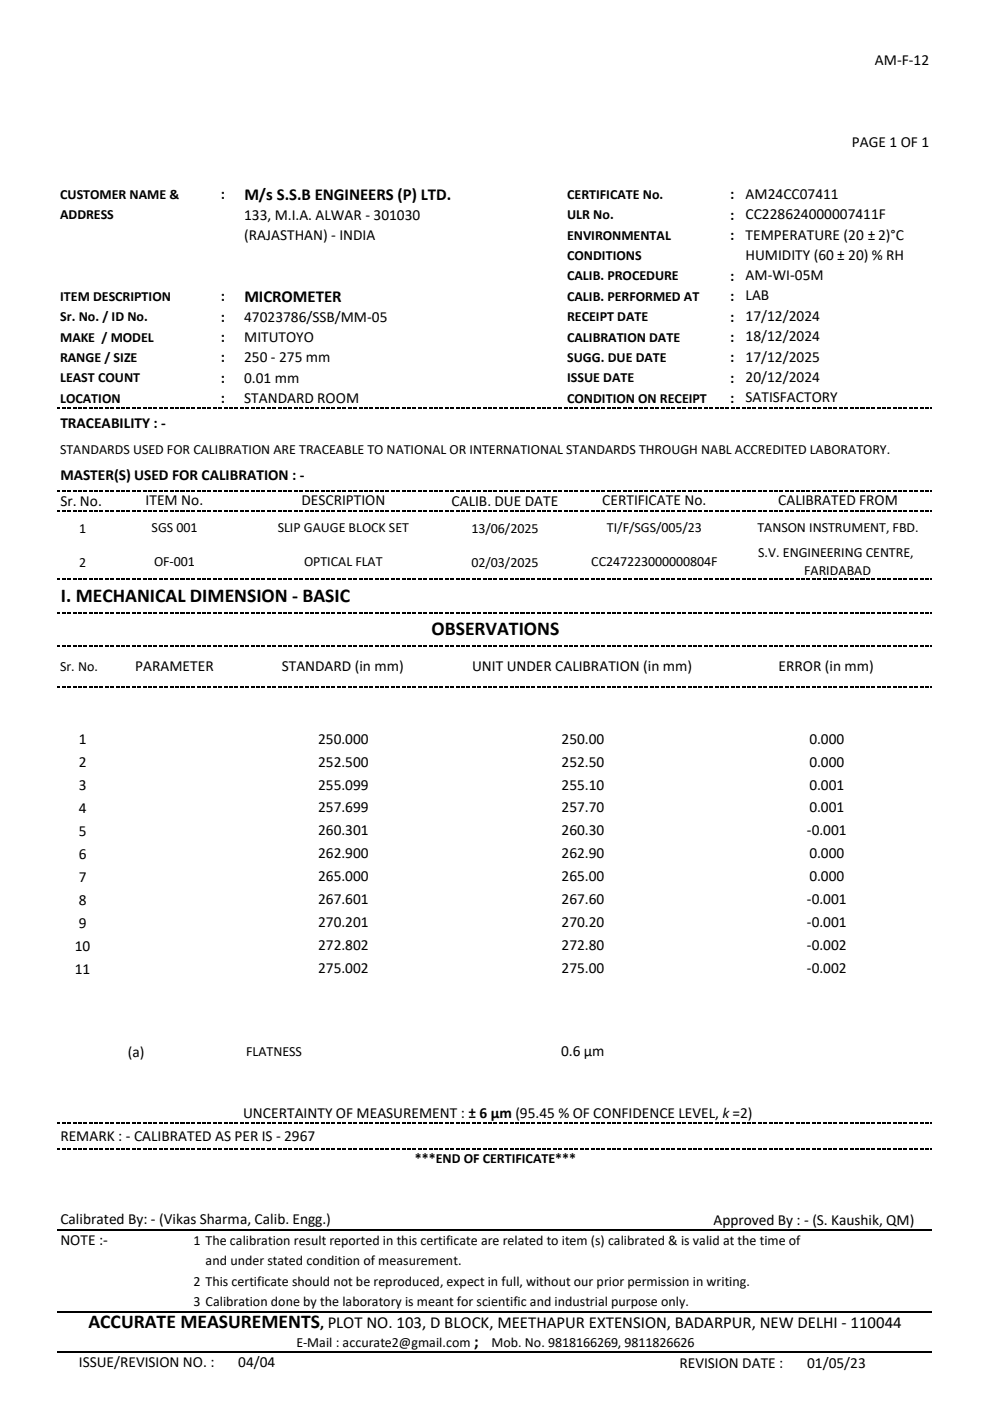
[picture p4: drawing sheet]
<svg xmlns="http://www.w3.org/2000/svg" width="210mm" height="297mm" viewBox="0 0 210 297" stroke-linecap="round" stroke-linejoin="round" font-family="sans-serif">
<defs><g id="words">
<g font-size="4.1">
<text x="12.9" y="127.5">I. MECHANICAL DIMENSION - BASIC</text>
<text x="91.5" y="134.6">OBSERVATIONS</text>
<text x="18.8" y="281.4">ACCURATE MEASUREMENTS</text>
</g>
<g font-size="3.6">
<text x="51.8" y="42.3">M/s S.S.B ENGINEERS (P) LTD.</text>
<text x="51.8" y="63.9">MICROMETER</text>
<text x="100.4" y="285.5">;</text>
</g>
<g font-size="3.3">
<text x="185.4" y="13.8">AM-F-12</text>
<text x="180.5" y="31.1">PAGE 1 OF 1</text>
<text x="46.8" y="42.2">:</text>
<text x="51.7" y="46.6">133, M.I.A. ALWAR - 301030</text>
<text x="154.7" y="42.2">:</text>
<text x="154.7" y="46.6">:</text>
<text x="158" y="42.1">AM24CC07411</text>
<text x="158" y="46.4">CC228624000007411F</text>
<text x="51.7" y="50.9">(RAJASTHAN) - INDIA</text>
<text x="154.7" y="50.9">:</text>
<text x="158" y="50.9">TEMPERATURE (20 ± 2)°C</text>
<text x="154.7" y="59.5">:</text>
<text x="158" y="55">HUMIDITY (60 ± 20) % RH</text>
<text x="158" y="59.4">AM-WI-05M</text>
<text x="46.8" y="63.8">:</text>
<text x="154.7" y="63.8">:</text>
<text x="158" y="63.7">LAB</text>
<text x="46.8" y="68.2">:</text>
<text x="51.7" y="68.2">47023786/SSB/MM-05</text>
<text x="154.7" y="68.2">:</text>
<text x="158" y="68">17/12/2024</text>
<text x="46.8" y="72.5">:</text>
<text x="46.8" y="76.8">:</text>
<text x="51.7" y="72.5">MITUTOYO</text>
<text x="51.7" y="76.8">250 - 275 mm</text>
<text x="154.7" y="72.5">:</text>
<text x="154.7" y="76.8">:</text>
<text x="158" y="72.3">18/12/2024</text>
<text x="158" y="76.6">17/12/2025</text>
<text x="46.8" y="81.1">:</text>
<text x="51.7" y="81.1">0.01 mm</text>
<text x="154.7" y="81.1">:</text>
<text x="158" y="80.9">20/12/2024</text>
<text x="46.8" y="85.4">:</text>
<text x="51.7" y="85.4">STANDARD ROOM</text>
<text x="154.7" y="85.4">:</text>
<text x="158" y="85.3">SATISFACTORY</text>
<text x="12.8" y="90.7">TRACEABILITY : -</text>
<text x="12.8" y="101.6">MASTER(S) USED FOR CALIBRATION : -</text>
<text x="12.8" y="107.3">Sr. No.</text>
<text x="30.9" y="107.1">ITEM No.</text>
<text x="63.9" y="107.1">DESCRIPTION</text>
<text x="95.7" y="107.3">CALIB. DUE DATE</text>
<text x="127.6" y="107.1">CERTIFICATE No.</text>
<text x="164.9" y="107.1">CALIBRATED FROM</text>
<text x="28.6" y="142.2">PARAMETER</text>
<text x="59.7" y="142.3">STANDARD (in mm)</text>
<text x="100.1" y="142.3">UNIT UNDER CALIBRATION (in mm)</text>
<text x="165" y="142.3">ERROR (in mm)</text>
<text x="16.7" y="157.8">1</text>
<text x="67.4" y="157.6">250.000</text>
<text x="119" y="157.6">250.00</text>
<text x="171.5" y="157.6">0.000</text>
<text x="16.7" y="162.6">2</text>
<text x="16.7" y="167.5">3</text>
<text x="67.4" y="167.3">255.099</text>
<text x="67.4" y="162.5">252.500</text>
<text x="119" y="167.3">255.10</text>
<text x="119" y="162.5">252.50</text>
<text x="171.5" y="167.3">0.001</text>
<text x="171.5" y="162.5">0.000</text>
<text x="16.7" y="172.4">4</text>
<text x="67.4" y="172.2">257.699</text>
<text x="119" y="172.2">257.70</text>
<text x="171.5" y="172.2">0.001</text>
<text x="16.7" y="177.2">5</text>
<text x="67.4" y="177.1">260.301</text>
<text x="119" y="177.1">260.30</text>
<text x="171" y="177.1">-0.001</text>
<text x="16.7" y="182.1">6</text>
<text x="67.4" y="181.9">262.900</text>
<text x="119" y="181.9">262.90</text>
<text x="171.5" y="181.9">0.000</text>
<text x="16.7" y="187">7</text>
<text x="16.7" y="191.8">8</text>
<text x="67.4" y="186.8">265.000</text>
<text x="67.4" y="191.7">267.601</text>
<text x="119" y="186.8">265.00</text>
<text x="119" y="191.7">267.60</text>
<text x="171" y="191.7">-0.001</text>
<text x="171.5" y="186.8">0.000</text>
<text x="16.7" y="196.7">9</text>
<text x="67.4" y="196.5">270.201</text>
<text x="119" y="196.5">270.20</text>
<text x="171" y="196.5">-0.001</text>
<text x="15.8" y="201.6">10</text>
<text x="67.4" y="201.4">272.802</text>
<text x="119" y="201.4">272.80</text>
<text x="171" y="201.4">-0.002</text>
<text x="15.8" y="206.4">11</text>
<text x="67.4" y="206.3">275.002</text>
<text x="119" y="206.3">275.00</text>
<text x="171" y="206.3">-0.002</text>
<text x="27.1" y="224">(a)</text>
<text x="118.9" y="223.9">0.6 µm</text>
<text x="51.5" y="236.8">UNCERTAINTY OF MEASUREMENT : ± 6 µm (95.45 % OF CONFIDENCE LEVEL, k =2)</text>
<text x="12.8" y="241.8">REMARK : - CALIBRATED AS PER IS - 2967</text>
<text x="12.8" y="263.8">NOTE :-</text>
<text x="12.8" y="259.5">Calibrated By: - (Vikas Sharma, Calib. Engg.)</text>
<text x="151.2" y="259.6">Approved By : - (S. Kaushik, QM)</text>
<text x="67.9" y="281.4">, PLOT NO. 103, D BLOCK, MEETHAPUR EXTENSION, BADARPUR, NEW DELHI - 110044</text>
<text x="16.7" y="289.7">ISSUE/REVISION NO. :</text>
<text x="50.5" y="289.7">04/04</text>
<text x="144" y="289.9">REVISION DATE :</text>
<text x="171" y="289.9">01/05/23</text>
</g>
<g font-size="3">
<text x="12.7" y="42.2">CUSTOMER NAME &amp;</text>
<text x="12.7" y="46.5">ADDRESS</text>
<text x="120.2" y="42.2">CERTIFICATE No.</text>
<text x="120.2" y="46.5">ULR No.</text>
<text x="120.2" y="50.8">ENVIRONMENTAL</text>
<text x="120.2" y="55.1">CONDITIONS</text>
<text x="120.2" y="59.4">CALIB. PROCEDURE</text>
<text x="12.7" y="63.8">ITEM DESCRIPTION</text>
<text x="120.2" y="63.8">CALIB. PERFORMED AT</text>
<text x="12.7" y="68.1">Sr. No. / ID No.</text>
<text x="120.2" y="68.1">RECEIPT DATE</text>
<text x="12.7" y="72.4">MAKE / MODEL</text>
<text x="12.7" y="76.7">RANGE / SIZE</text>
<text x="120.2" y="72.4">CALIBRATION DATE</text>
<text x="120.2" y="76.7">SUGG. DUE DATE</text>
<text x="12.7" y="81">LEAST COUNT</text>
<text x="120.2" y="81">ISSUE DATE</text>
<text x="12.7" y="85.4">LOCATION</text>
<text x="120.2" y="85.4">CONDITION ON RECEIPT</text>
<text x="12.7" y="96.3">STANDARDS USED FOR CALIBRATION ARE TRACEABLE TO NATIONAL OR INTERNATIONAL STANDARDS THROUGH NABL ACCREDITED LABORATORY.</text>
<text x="16.8" y="112.9">1</text>
<text x="32.1" y="112.8">SGS 001</text>
<text x="58.9" y="112.8">SLIP GAUGE BLOCK SET</text>
<text x="99.9" y="112.9">13/06/2025</text>
<text x="128.6" y="112.8">TI/F/SGS/005/23</text>
<text x="160.5" y="112.8">TANSON INSTRUMENT, FBD.</text>
<text x="32.6" y="119.9">OF-001</text>
<text x="64.4" y="119.9">OPTICAL FLAT</text>
<text x="125.3" y="119.9">CC247223000000804F</text>
<text x="160.6" y="118">S.V. ENGINEERING CENTRE,</text>
<text x="16.8" y="120.1">2</text>
<text x="99.9" y="120.1">02/03/2025</text>
<text x="170.4" y="121.9">FARIDABAD</text>
<text x="12.7" y="142.1">Sr. No.</text>
<text x="52.2" y="223.8">FLATNESS</text>
<text x="87.9" y="246.4">***END OF CERTIFICATE***</text>
<text x="41" y="263.9">1 The calibration result reported in this certificate are related to item (s) calibrated &amp; is valid at the time of</text>
<text x="43.6" y="268.2">and under stated condition of measurement.</text>
<text x="41" y="272.5">2 This certificate should not be reproduced, expect in full, without our prior permission in writing.</text>
<text x="41" y="276.8">3 Calibration done by the laboratory is meant for scientific and industrial purpose only.</text>
<text x="62.8" y="285.5">E-Mail : accurate2@gmail.com</text>
<text x="104.1" y="285.5">Mob. No. 9818166269, 9811826626</text>
</g>
</g></defs>
<g fill="#000">
<path d="M12.2 86.4h.6v.3h-.6z" fill-rule="evenodd"/>
<path d="M13.1 86.4h.8v.3h-.8z" fill-rule="evenodd"/>
<path d="M14.2 86.4h.9v.3h-.9z" fill-rule="evenodd"/>
<path d="M15.4 86.4h.8v.3h-.8z" fill-rule="evenodd"/>
<path d="M16.5 86.4h.9v.3h-.9z" fill-rule="evenodd"/>
<path d="M17.7 86.4h.8v.3h-.8z" fill-rule="evenodd"/>
<path d="M18.8 86.4h.8v.3h-.8z" fill-rule="evenodd"/>
<path d="M19.9 86.4h.9v.3h-.9z" fill-rule="evenodd"/>
<path d="M21.1 86.4h.8v.3h-.8z" fill-rule="evenodd"/>
<path d="M22.2 86.4h.9v.3h-.9z" fill-rule="evenodd"/>
<path d="M23.4 86.4h.8v.3h-.8z" fill-rule="evenodd"/>
<path d="M24.5 86.4h.9v.3h-.9z" fill-rule="evenodd"/>
<path d="M25.7 86.4h.8v.3h-.8z" fill-rule="evenodd"/>
<path d="M26.8 86.4h.8v.3h-.8z" fill-rule="evenodd"/>
<path d="M27.9 86.4h.9v.3h-.9z" fill-rule="evenodd"/>
<path d="M29.1 86.4h.8v.3h-.8z" fill-rule="evenodd"/>
<path d="M30.2 86.4h.9v.3h-.9z" fill-rule="evenodd"/>
<path d="M31.4 86.4h.8v.3h-.8z" fill-rule="evenodd"/>
<path d="M32.5 86.4h.9v.3h-.9z" fill-rule="evenodd"/>
<path d="M33.7 86.4h.8v.3h-.8z" fill-rule="evenodd"/>
<path d="M34.8 86.4h.8v.3h-.8z" fill-rule="evenodd"/>
<path d="M35.9 86.4h.9v.3h-.9z" fill-rule="evenodd"/>
<path d="M37.1 86.4h.8v.3h-.8z" fill-rule="evenodd"/>
<path d="M38.2 86.4h.9v.3h-.9z" fill-rule="evenodd"/>
<path d="M39.4 86.4h.8v.3h-.8z" fill-rule="evenodd"/>
<path d="M40.5 86.4h.9v.3h-.9z" fill-rule="evenodd"/>
<path d="M41.7 86.4h.8v.3h-.8z" fill-rule="evenodd"/>
<path d="M42.8 86.4h.9v.3h-.9z" fill-rule="evenodd"/>
<path d="M43.9 86.4h.9v.3h-.9z" fill-rule="evenodd"/>
<path d="M45.1 86.4h.8v.3h-.8z" fill-rule="evenodd"/>
<path d="M46.2 86.4h.9v.3h-.9z" fill-rule="evenodd"/>
<path d="M47.4 86.4h.8v.3h-.8z" fill-rule="evenodd"/>
<path d="M48.5 86.4h.9v.3h-.9z" fill-rule="evenodd"/>
<path d="M49.7 86.4h.8v.3h-.8z" fill-rule="evenodd"/>
<path d="M50.8 86.4h.9v.3h-.9z" fill-rule="evenodd"/>
<path d="M52 86.4h.8v.3h-.8z" fill-rule="evenodd"/>
<path d="M53.1 86.4h.8v.3h-.8z" fill-rule="evenodd"/>
<path d="M54.2 86.4h.9v.3h-.9z" fill-rule="evenodd"/>
<path d="M55.4 86.4h.8v.3h-.8z" fill-rule="evenodd"/>
<path d="M56.5 86.4h.9v.3h-.9z" fill-rule="evenodd"/>
<path d="M57.7 86.4h.8v.3h-.8z" fill-rule="evenodd"/>
<path d="M58.8 86.4h.9v.3h-.9z" fill-rule="evenodd"/>
<path d="M60 86.4h.8v.3h-.8z" fill-rule="evenodd"/>
<path d="M61.1 86.4h.8v.3h-.8z" fill-rule="evenodd"/>
<path d="M62.2 86.4h.9v.3h-.9z" fill-rule="evenodd"/>
<path d="M63.4 86.4h.8v.3h-.8z" fill-rule="evenodd"/>
<path d="M64.5 86.4h.9v.3h-.9z" fill-rule="evenodd"/>
<path d="M65.7 86.4h.8v.3h-.8z" fill-rule="evenodd"/>
<path d="M66.8 86.4h.9v.3h-.9z" fill-rule="evenodd"/>
<path d="M68 86.4h.8v.3h-.8z" fill-rule="evenodd"/>
<path d="M69.1 86.4h.8v.3h-.8z" fill-rule="evenodd"/>
<path d="M70.2 86.4h.9v.3h-.9z" fill-rule="evenodd"/>
<path d="M71.4 86.4h.8v.3h-.8z" fill-rule="evenodd"/>
<path d="M72.5 86.4h.9v.3h-.9z" fill-rule="evenodd"/>
<path d="M73.7 86.4h.8v.3h-.8z" fill-rule="evenodd"/>
<path d="M74.8 86.4h.9v.3h-.9z" fill-rule="evenodd"/>
<path d="M76 86.4h.8v.3h-.8z" fill-rule="evenodd"/>
<path d="M77.1 86.4h.9v.3h-.9z" fill-rule="evenodd"/>
<path d="M78.2 86.4h.9v.3h-.9z" fill-rule="evenodd"/>
<path d="M79.4 86.4h.8v.3h-.8z" fill-rule="evenodd"/>
<path d="M80.5 86.4h.9v.3h-.9z" fill-rule="evenodd"/>
<path d="M81.7 86.4h.8v.3h-.8z" fill-rule="evenodd"/>
<path d="M82.8 86.4h.9v.3h-.9z" fill-rule="evenodd"/>
<path d="M84 86.4h.8v.3h-.8z" fill-rule="evenodd"/>
<path d="M85.1 86.4h.9v.3h-.9z" fill-rule="evenodd"/>
<path d="M86.3 86.4h.8v.3h-.8z" fill-rule="evenodd"/>
<path d="M87.4 86.4h.8v.3h-.8z" fill-rule="evenodd"/>
<path d="M88.5 86.4h.9v.3h-.9z" fill-rule="evenodd"/>
<path d="M89.7 86.4h.8v.3h-.8z" fill-rule="evenodd"/>
<path d="M90.8 86.4h.9v.3h-.9z" fill-rule="evenodd"/>
<path d="M92 86.4h.8v.3h-.8z" fill-rule="evenodd"/>
<path d="M93.1 86.4h.9v.3h-.9z" fill-rule="evenodd"/>
<path d="M94.3 86.4h.8v.3h-.8z" fill-rule="evenodd"/>
<path d="M95.4 86.4h.8v.3h-.8z" fill-rule="evenodd"/>
<path d="M96.5 86.4h.9v.3h-.9z" fill-rule="evenodd"/>
<path d="M97.7 86.4h.8v.3h-.8z" fill-rule="evenodd"/>
<path d="M98.8 86.4h.9v.3h-.9z" fill-rule="evenodd"/>
<path d="M100 86.4h.8v.3h-.8z" fill-rule="evenodd"/>
<path d="M101.1 86.4h.9v.3h-.9z" fill-rule="evenodd"/>
<path d="M102.3 86.4h.8v.3h-.8z" fill-rule="evenodd"/>
<path d="M103.4 86.4h.8v.3h-.8z" fill-rule="evenodd"/>
<path d="M104.5 86.4h.9v.3h-.9z" fill-rule="evenodd"/>
<path d="M105.7 86.4h.8v.3h-.8z" fill-rule="evenodd"/>
<path d="M106.8 86.4h.9v.3h-.9z" fill-rule="evenodd"/>
<path d="M108 86.4h.8v.3h-.8z" fill-rule="evenodd"/>
<path d="M109.1 86.4h.9v.3h-.9z" fill-rule="evenodd"/>
<path d="M110.3 86.4h.8v.3h-.8z" fill-rule="evenodd"/>
<path d="M111.4 86.4h.9v.3h-.9z" fill-rule="evenodd"/>
<path d="M112.5 86.4h.9v.3h-.9z" fill-rule="evenodd"/>
<path d="M113.7 86.4h.8v.3h-.8z" fill-rule="evenodd"/>
<path d="M114.8 86.4h.9v.3h-.9z" fill-rule="evenodd"/>
<path d="M116 86.4h.8v.3h-.8z" fill-rule="evenodd"/>
<path d="M117.1 86.4h.9v.3h-.9z" fill-rule="evenodd"/>
<path d="M118.3 86.4h.8v.3h-.8z" fill-rule="evenodd"/>
<path d="M119.4 86.4h.9v.3h-.9z" fill-rule="evenodd"/>
<path d="M120.5 86.4h.9v.3h-.9z" fill-rule="evenodd"/>
<path d="M121.7 86.4h.8v.3h-.8z" fill-rule="evenodd"/>
<path d="M122.8 86.4h.9v.3h-.9z" fill-rule="evenodd"/>
<path d="M124 86.4h.8v.3h-.8z" fill-rule="evenodd"/>
<path d="M125.1 86.4h.9v.3h-.9z" fill-rule="evenodd"/>
<path d="M126.3 86.4h.8v.3h-.8z" fill-rule="evenodd"/>
<path d="M127.4 86.4h.9v.3h-.9z" fill-rule="evenodd"/>
<path d="M128.5 86.4h.9v.3h-.9z" fill-rule="evenodd"/>
<path d="M129.7 86.4h.8v.3h-.8z" fill-rule="evenodd"/>
<path d="M130.8 86.4h.9v.3h-.9z" fill-rule="evenodd"/>
<path d="M132 86.4h.8v.3h-.8z" fill-rule="evenodd"/>
<path d="M133.1 86.4h.9v.3h-.9z" fill-rule="evenodd"/>
<path d="M134.3 86.4h.8v.3h-.8z" fill-rule="evenodd"/>
<path d="M135.4 86.4h.9v.3h-.9z" fill-rule="evenodd"/>
<path d="M136.5 86.4h.9v.3h-.9z" fill-rule="evenodd"/>
<path d="M137.7 86.4h.8v.3h-.8z" fill-rule="evenodd"/>
<path d="M138.8 86.4h.9v.3h-.9z" fill-rule="evenodd"/>
<path d="M140 86.4h.8v.3h-.8z" fill-rule="evenodd"/>
<path d="M141.1 86.4h.9v.3h-.9z" fill-rule="evenodd"/>
<path d="M142.3 86.4h.8v.3h-.8z" fill-rule="evenodd"/>
<path d="M143.4 86.4h.9v.3h-.9z" fill-rule="evenodd"/>
<path d="M144.6 86.4h.8v.3h-.8z" fill-rule="evenodd"/>
<path d="M145.7 86.4h.8v.3h-.8z" fill-rule="evenodd"/>
<path d="M146.8 86.4h.9v.3h-.9z" fill-rule="evenodd"/>
<path d="M148 86.4h.8v.3h-.8z" fill-rule="evenodd"/>
<path d="M149.1 86.4h.9v.3h-.9z" fill-rule="evenodd"/>
<path d="M150.3 86.4h.8v.3h-.8z" fill-rule="evenodd"/>
<path d="M151.4 86.4h.9v.3h-.9z" fill-rule="evenodd"/>
<path d="M152.6 86.4h.8v.3h-.8z" fill-rule="evenodd"/>
<path d="M153.7 86.4h.9v.3h-.9z" fill-rule="evenodd"/>
<path d="M154.8 86.4h.9v.3h-.9z" fill-rule="evenodd"/>
<path d="M156 86.4h.8v.3h-.8z" fill-rule="evenodd"/>
<path d="M157.1 86.4h.9v.3h-.9z" fill-rule="evenodd"/>
<path d="M158.3 86.4h.8v.3h-.8z" fill-rule="evenodd"/>
<path d="M159.4 86.4h.9v.3h-.9z" fill-rule="evenodd"/>
<path d="M160.6 86.4h.8v.3h-.8z" fill-rule="evenodd"/>
<path d="M161.7 86.4h.9v.3h-.9z" fill-rule="evenodd"/>
<path d="M162.8 86.4h.9v.3h-.9z" fill-rule="evenodd"/>
<path d="M164 86.4h.8v.3h-.8z" fill-rule="evenodd"/>
<path d="M165.1 86.4h.9v.3h-.9z" fill-rule="evenodd"/>
<path d="M166.3 86.4h.8v.3h-.8z" fill-rule="evenodd"/>
<path d="M167.4 86.4h.9v.3h-.9z" fill-rule="evenodd"/>
<path d="M168.6 86.4h.8v.3h-.8z" fill-rule="evenodd"/>
<path d="M169.7 86.4h.9v.3h-.9z" fill-rule="evenodd"/>
<path d="M170.9 86.4h.8v.3h-.8z" fill-rule="evenodd"/>
<path d="M172 86.4h.8v.3h-.8z" fill-rule="evenodd"/>
<path d="M173.1 86.4h.9v.3h-.9z" fill-rule="evenodd"/>
<path d="M174.3 86.4h.8v.3h-.8z" fill-rule="evenodd"/>
<path d="M175.4 86.4h.9v.3h-.9z" fill-rule="evenodd"/>
<path d="M176.6 86.4h.8v.3h-.8z" fill-rule="evenodd"/>
<path d="M177.7 86.4h.9v.3h-.9z" fill-rule="evenodd"/>
<path d="M178.9 86.4h.8v.3h-.8z" fill-rule="evenodd"/>
<path d="M180 86.4h.8v.3h-.8z" fill-rule="evenodd"/>
<path d="M181.1 86.4h.9v.3h-.9z" fill-rule="evenodd"/>
<path d="M182.3 86.4h.8v.3h-.8z" fill-rule="evenodd"/>
<path d="M183.4 86.4h.9v.3h-.9z" fill-rule="evenodd"/>
<path d="M184.6 86.4h.8v.3h-.8z" fill-rule="evenodd"/>
<path d="M185.7 86.4h.9v.3h-.9z" fill-rule="evenodd"/>
<path d="M186.9 86.4h.8v.3h-.8z" fill-rule="evenodd"/>
<path d="M188 86.4h.8v.3h-.8z" fill-rule="evenodd"/>
<path d="M189.1 86.4h.9v.3h-.9z" fill-rule="evenodd"/>
<path d="M190.3 86.4h.8v.3h-.8z" fill-rule="evenodd"/>
<path d="M191.4 86.4h.9v.3h-.9z" fill-rule="evenodd"/>
<path d="M192.6 86.4h.8v.3h-.8z" fill-rule="evenodd"/>
<path d="M193.7 86.4h.9v.3h-.9z" fill-rule="evenodd"/>
<path d="M194.9 86.4h.8v.3h-.8z" fill-rule="evenodd"/>
<path d="M196 86.4h.8v.3h-.8z" fill-rule="evenodd"/>
<path d="M197.1 86.4h.4v.3h-.4z" fill-rule="evenodd"/>
<path d="M12.2 103.9h.6v.3h-.6z" fill-rule="evenodd"/>
<path d="M12.2 108.2h.6v.3h-.6z" fill-rule="evenodd"/>
<path d="M13.1 103.9h.8v.3h-.8z" fill-rule="evenodd"/>
<path d="M13.1 108.2h.8v.3h-.8z" fill-rule="evenodd"/>
<path d="M14.2 103.9h.9v.3h-.9z" fill-rule="evenodd"/>
<path d="M14.2 108.2h.9v.3h-.9z" fill-rule="evenodd"/>
<path d="M15.4 103.9h.8v.3h-.8z" fill-rule="evenodd"/>
<path d="M15.4 108.2h.8v.3h-.8z" fill-rule="evenodd"/>
<path d="M16.5 103.9h.9v.3h-.9z" fill-rule="evenodd"/>
<path d="M16.5 108.2h.9v.3h-.9z" fill-rule="evenodd"/>
<path d="M17.7 103.9h.8v.3h-.8z" fill-rule="evenodd"/>
<path d="M17.7 108.2h.8v.3h-.8z" fill-rule="evenodd"/>
<path d="M18.8 103.9h.8v.3h-.8z" fill-rule="evenodd"/>
<path d="M18.8 108.2h.8v.3h-.8z" fill-rule="evenodd"/>
<path d="M19.9 103.9h.9v.3h-.9z" fill-rule="evenodd"/>
<path d="M19.9 108.2h.9v.3h-.9z" fill-rule="evenodd"/>
<path d="M21.1 103.9h.8v.3h-.8z" fill-rule="evenodd"/>
<path d="M21.1 108.2h.8v.3h-.8z" fill-rule="evenodd"/>
<path d="M22.2 103.9h.9v.3h-.9z" fill-rule="evenodd"/>
<path d="M22.2 108.2h.9v.3h-.9z" fill-rule="evenodd"/>
<path d="M23.4 103.9h.8v.3h-.8z" fill-rule="evenodd"/>
<path d="M23.4 108.2h.8v.3h-.8z" fill-rule="evenodd"/>
<path d="M24.5 103.9h.9v.3h-.9z" fill-rule="evenodd"/>
<path d="M24.5 108.2h.9v.3h-.9z" fill-rule="evenodd"/>
<path d="M25.7 103.9h.8v.3h-.8z" fill-rule="evenodd"/>
<path d="M25.7 108.2h.8v.3h-.8z" fill-rule="evenodd"/>
<path d="M26.8 103.9h.8v.3h-.8z" fill-rule="evenodd"/>
<path d="M26.8 108.2h.8v.3h-.8z" fill-rule="evenodd"/>
<path d="M27.9 103.9h.9v.3h-.9z" fill-rule="evenodd"/>
<path d="M27.9 108.2h.9v.3h-.9z" fill-rule="evenodd"/>
<path d="M29.1 103.9h.8v.3h-.8z" fill-rule="evenodd"/>
<path d="M29.1 108.2h.8v.3h-.8z" fill-rule="evenodd"/>
<path d="M30.2 103.9h.9v.3h-.9z" fill-rule="evenodd"/>
<path d="M30.2 108.2h.9v.3h-.9z" fill-rule="evenodd"/>
<path d="M31.4 103.9h.8v.3h-.8z" fill-rule="evenodd"/>
<path d="M31.4 108.2h.8v.3h-.8z" fill-rule="evenodd"/>
<path d="M32.5 103.9h.9v.3h-.9z" fill-rule="evenodd"/>
<path d="M32.5 108.2h.9v.3h-.9z" fill-rule="evenodd"/>
<path d="M33.7 103.9h.8v.3h-.8z" fill-rule="evenodd"/>
<path d="M33.7 108.2h.8v.3h-.8z" fill-rule="evenodd"/>
<path d="M34.8 103.9h.8v.3h-.8z" fill-rule="evenodd"/>
<path d="M34.8 108.2h.8v.3h-.8z" fill-rule="evenodd"/>
<path d="M35.9 103.9h.9v.3h-.9z" fill-rule="evenodd"/>
<path d="M35.9 108.2h.9v.3h-.9z" fill-rule="evenodd"/>
<path d="M37.1 103.9h.8v.3h-.8z" fill-rule="evenodd"/>
<path d="M37.1 108.2h.8v.3h-.8z" fill-rule="evenodd"/>
<path d="M38.2 103.9h.9v.3h-.9z" fill-rule="evenodd"/>
<path d="M38.2 108.2h.9v.3h-.9z" fill-rule="evenodd"/>
<path d="M39.4 103.9h.8v.3h-.8z" fill-rule="evenodd"/>
<path d="M39.4 108.2h.8v.3h-.8z" fill-rule="evenodd"/>
<path d="M40.5 103.9h.9v.3h-.9z" fill-rule="evenodd"/>
<path d="M40.5 108.2h.9v.3h-.9z" fill-rule="evenodd"/>
<path d="M41.7 103.9h.8v.3h-.8z" fill-rule="evenodd"/>
<path d="M41.7 108.2h.8v.3h-.8z" fill-rule="evenodd"/>
<path d="M42.8 103.9h.9v.3h-.9z" fill-rule="evenodd"/>
<path d="M42.8 108.2h.9v.3h-.9z" fill-rule="evenodd"/>
<path d="M43.9 103.9h.9v.3h-.9z" fill-rule="evenodd"/>
<path d="M43.9 108.2h.9v.3h-.9z" fill-rule="evenodd"/>
<path d="M45.1 103.9h.8v.3h-.8z" fill-rule="evenodd"/>
<path d="M45.1 108.2h.8v.3h-.8z" fill-rule="evenodd"/>
<path d="M46.2 103.9h.9v.3h-.9z" fill-rule="evenodd"/>
<path d="M46.2 108.2h.9v.3h-.9z" fill-rule="evenodd"/>
<path d="M47.4 103.9h.8v.3h-.8z" fill-rule="evenodd"/>
<path d="M47.4 108.2h.8v.3h-.8z" fill-rule="evenodd"/>
<path d="M48.5 103.9h.9v.3h-.9z" fill-rule="evenodd"/>
<path d="M48.5 108.2h.9v.3h-.9z" fill-rule="evenodd"/>
<path d="M49.7 103.9h.8v.3h-.8z" fill-rule="evenodd"/>
<path d="M49.7 108.2h.8v.3h-.8z" fill-rule="evenodd"/>
<path d="M50.8 103.9h.9v.3h-.9z" fill-rule="evenodd"/>
<path d="M50.8 108.2h.9v.3h-.9z" fill-rule="evenodd"/>
<path d="M52 103.9h.8v.3h-.8z" fill-rule="evenodd"/>
<path d="M52 108.2h.8v.3h-.8z" fill-rule="evenodd"/>
<path d="M53.1 103.9h.8v.3h-.8z" fill-rule="evenodd"/>
<path d="M53.1 108.2h.8v.3h-.8z" fill-rule="evenodd"/>
<path d="M54.2 103.9h.9v.3h-.9z" fill-rule="evenodd"/>
<path d="M54.2 108.2h.9v.3h-.9z" fill-rule="evenodd"/>
<path d="M55.4 103.9h.8v.3h-.8z" fill-rule="evenodd"/>
<path d="M55.4 108.2h.8v.3h-.8z" fill-rule="evenodd"/>
<path d="M56.5 103.9h.9v.3h-.9z" fill-rule="evenodd"/>
<path d="M56.5 108.2h.9v.3h-.9z" fill-rule="evenodd"/>
<path d="M57.7 103.9h.8v.3h-.8z" fill-rule="evenodd"/>
<path d="M57.7 108.2h.8v.3h-.8z" fill-rule="evenodd"/>
<path d="M58.8 103.9h.9v.3h-.9z" fill-rule="evenodd"/>
<path d="M58.8 108.2h.9v.3h-.9z" fill-rule="evenodd"/>
<path d="M60 103.9h.8v.3h-.8z" fill-rule="evenodd"/>
<path d="M60 108.2h.8v.3h-.8z" fill-rule="evenodd"/>
<path d="M61.1 103.9h.8v.3h-.8z" fill-rule="evenodd"/>
<path d="M61.1 108.2h.8v.3h-.8z" fill-rule="evenodd"/>
<path d="M62.2 103.9h.9v.3h-.9z" fill-rule="evenodd"/>
<path d="M62.2 108.2h.9v.3h-.9z" fill-rule="evenodd"/>
<path d="M63.4 103.9h.8v.3h-.8z" fill-rule="evenodd"/>
<path d="M63.4 108.2h.8v.3h-.8z" fill-rule="evenodd"/>
<path d="M64.5 103.9h.9v.3h-.9z" fill-rule="evenodd"/>
<path d="M64.5 108.2h.9v.3h-.9z" fill-rule="evenodd"/>
<path d="M65.7 103.9h.8v.3h-.8z" fill-rule="evenodd"/>
<path d="M65.7 108.2h.8v.3h-.8z" fill-rule="evenodd"/>
<path d="M66.8 103.9h.9v.3h-.9z" fill-rule="evenodd"/>
<path d="M66.8 108.2h.9v.3h-.9z" fill-rule="evenodd"/>
<path d="M68 103.9h.8v.3h-.8z" fill-rule="evenodd"/>
<path d="M68 108.2h.8v.3h-.8z" fill-rule="evenodd"/>
<path d="M69.1 103.9h.8v.3h-.8z" fill-rule="evenodd"/>
<path d="M69.1 108.2h.8v.3h-.8z" fill-rule="evenodd"/>
<path d="M70.2 103.9h.9v.3h-.9z" fill-rule="evenodd"/>
<path d="M70.2 108.2h.9v.3h-.9z" fill-rule="evenodd"/>
<path d="M71.4 103.9h.8v.3h-.8z" fill-rule="evenodd"/>
<path d="M71.4 108.2h.8v.3h-.8z" fill-rule="evenodd"/>
<path d="M72.5 103.9h.9v.3h-.9z" fill-rule="evenodd"/>
<path d="M72.5 108.2h.9v.3h-.9z" fill-rule="evenodd"/>
<path d="M73.7 103.9h.8v.3h-.8z" fill-rule="evenodd"/>
<path d="M73.7 108.2h.8v.3h-.8z" fill-rule="evenodd"/>
<path d="M74.8 103.9h.9v.3h-.9z" fill-rule="evenodd"/>
<path d="M74.8 108.2h.9v.3h-.9z" fill-rule="evenodd"/>
<path d="M76 103.9h.8v.3h-.8z" fill-rule="evenodd"/>
<path d="M76 108.2h.8v.3h-.8z" fill-rule="evenodd"/>
<path d="M77.1 103.9h.9v.3h-.9z" fill-rule="evenodd"/>
<path d="M77.1 108.2h.9v.3h-.9z" fill-rule="evenodd"/>
<path d="M78.2 103.9h.9v.3h-.9z" fill-rule="evenodd"/>
<path d="M78.2 108.2h.9v.3h-.9z" fill-rule="evenodd"/>
<path d="M79.4 103.9h.8v.3h-.8z" fill-rule="evenodd"/>
<path d="M79.4 108.2h.8v.3h-.8z" fill-rule="evenodd"/>
<path d="M80.5 103.9h.9v.3h-.9z" fill-rule="evenodd"/>
<path d="M80.5 108.2h.9v.3h-.9z" fill-rule="evenodd"/>
<path d="M81.7 103.9h.8v.3h-.8z" fill-rule="evenodd"/>
<path d="M81.7 108.2h.8v.3h-.8z" fill-rule="evenodd"/>
<path d="M82.8 103.9h.9v.3h-.9z" fill-rule="evenodd"/>
<path d="M82.8 108.2h.9v.3h-.9z" fill-rule="evenodd"/>
<path d="M84 103.9h.8v.3h-.8z" fill-rule="evenodd"/>
<path d="M84 108.2h.8v.3h-.8z" fill-rule="evenodd"/>
<path d="M85.1 103.9h.9v.3h-.9z" fill-rule="evenodd"/>
<path d="M85.1 108.2h.9v.3h-.9z" fill-rule="evenodd"/>
<path d="M86.3 103.9h.8v.3h-.8z" fill-rule="evenodd"/>
<path d="M86.3 108.2h.8v.3h-.8z" fill-rule="evenodd"/>
<path d="M87.4 103.9h.8v.3h-.8z" fill-rule="evenodd"/>
<path d="M87.4 108.2h.8v.3h-.8z" fill-rule="evenodd"/>
<path d="M88.5 103.9h.9v.3h-.9z" fill-rule="evenodd"/>
<path d="M88.5 108.2h.9v.3h-.9z" fill-rule="evenodd"/>
<path d="M89.7 103.9h.8v.3h-.8z" fill-rule="evenodd"/>
<path d="M89.7 108.2h.8v.3h-.8z" fill-rule="evenodd"/>
<path d="M90.8 103.9h.9v.3h-.9z" fill-rule="evenodd"/>
<path d="M90.8 108.2h.9v.3h-.9z" fill-rule="evenodd"/>
<path d="M92 103.9h.8v.3h-.8z" fill-rule="evenodd"/>
<path d="M92 108.2h.8v.3h-.8z" fill-rule="evenodd"/>
<path d="M93.1 103.9h.9v.3h-.9z" fill-rule="evenodd"/>
<path d="M93.1 108.2h.9v.3h-.9z" fill-rule="evenodd"/>
<path d="M94.3 103.9h.8v.3h-.8z" fill-rule="evenodd"/>
<path d="M94.3 108.2h.8v.3h-.8z" fill-rule="evenodd"/>
<path d="M95.4 103.9h.8v.3h-.8z" fill-rule="evenodd"/>
<path d="M95.4 108.2h.8v.3h-.8z" fill-rule="evenodd"/>
<path d="M96.5 103.9h.9v.3h-.9z" fill-rule="evenodd"/>
<path d="M96.5 108.2h.9v.3h-.9z" fill-rule="evenodd"/>
<path d="M97.7 103.9h.8v.3h-.8z" fill-rule="evenodd"/>
<path d="M97.7 108.2h.8v.3h-.8z" fill-rule="evenodd"/>
<path d="M98.8 103.9h.9v.3h-.9z" fill-rule="evenodd"/>
<path d="M98.8 108.2h.9v.3h-.9z" fill-rule="evenodd"/>
<path d="M100 103.9h.8v.3h-.8z" fill-rule="evenodd"/>
<path d="M100 108.2h.8v.3h-.8z" fill-rule="evenodd"/>
<path d="M101.1 103.9h.9v.3h-.9z" fill-rule="evenodd"/>
<path d="M101.1 108.2h.9v.3h-.9z" fill-rule="evenodd"/>
<path d="M102.3 103.9h.8v.3h-.8z" fill-rule="evenodd"/>
<path d="M102.3 108.2h.8v.3h-.8z" fill-rule="evenodd"/>
<path d="M103.4 103.9h.8v.3h-.8z" fill-rule="evenodd"/>
<path d="M103.4 108.2h.8v.3h-.8z" fill-rule="evenodd"/>
<path d="M104.5 103.9h.9v.3h-.9z" fill-rule="evenodd"/>
<path d="M104.5 108.2h.9v.3h-.9z" fill-rule="evenodd"/>
<path d="M105.7 103.9h.8v.3h-.8z" fill-rule="evenodd"/>
<path d="M105.7 108.2h.8v.3h-.8z" fill-rule="evenodd"/>
<path d="M106.8 103.9h.9v.3h-.9z" fill-rule="evenodd"/>
<path d="M106.8 108.2h.9v.3h-.9z" fill-rule="evenodd"/>
<path d="M108 103.9h.8v.3h-.8z" fill-rule="evenodd"/>
<path d="M108 108.2h.8v.3h-.8z" fill-rule="evenodd"/>
<path d="M109.1 103.9h.9v.3h-.9z" fill-rule="evenodd"/>
<path d="M109.1 108.2h.9v.3h-.9z" fill-rule="evenodd"/>
<path d="M110.3 103.9h.8v.3h-.8z" fill-rule="evenodd"/>
<path d="M110.3 108.2h.8v.3h-.8z" fill-rule="evenodd"/>
<path d="M111.4 103.9h.9v.3h-.9z" fill-rule="evenodd"/>
<path d="M111.4 108.2h.9v.3h-.9z" fill-rule="evenodd"/>
<path d="M112.5 103.9h.9v.3h-.9z" fill-rule="evenodd"/>
<path d="M112.5 108.2h.9v.3h-.9z" fill-rule="evenodd"/>
<path d="M113.7 103.9h.8v.3h-.8z" fill-rule="evenodd"/>
<path d="M113.7 108.2h.8v.3h-.8z" fill-rule="evenodd"/>
<path d="M114.8 103.9h.9v.3h-.9z" fill-rule="evenodd"/>
<path d="M114.8 108.2h.9v.3h-.9z" fill-rule="evenodd"/>
<path d="M116 103.9h.8v.3h-.8z" fill-rule="evenodd"/>
<path d="M116 108.2h.8v.3h-.8z" fill-rule="evenodd"/>
<path d="M117.1 103.9h.9v.3h-.9z" fill-rule="evenodd"/>
<path d="M117.1 108.2h.9v.3h-.9z" fill-rule="evenodd"/>
<path d="M118.3 103.9h.8v.3h-.8z" fill-rule="evenodd"/>
<path d="M118.3 108.2h.8v.3h-.8z" fill-rule="evenodd"/>
<path d="M119.4 103.9h.9v.3h-.9z" fill-rule="evenodd"/>
<path d="M119.4 108.2h.9v.3h-.9z" fill-rule="evenodd"/>
<path d="M120.5 103.9h.9v.3h-.9z" fill-rule="evenodd"/>
<path d="M120.5 108.2h.9v.3h-.9z" fill-rule="evenodd"/>
<path d="M121.7 103.9h.8v.3h-.8z" fill-rule="evenodd"/>
<path d="M121.7 108.2h.8v.3h-.8z" fill-rule="evenodd"/>
<path d="M122.8 103.9h.9v.3h-.9z" fill-rule="evenodd"/>
<path d="M122.8 108.2h.9v.3h-.9z" fill-rule="evenodd"/>
<path d="M124 103.9h.8v.3h-.8z" fill-rule="evenodd"/>
<path d="M124 108.2h.8v.3h-.8z" fill-rule="evenodd"/>
<path d="M125.1 103.9h.9v.3h-.9z" fill-rule="evenodd"/>
<path d="M125.1 108.2h.9v.3h-.9z" fill-rule="evenodd"/>
<path d="M126.3 103.9h.8v.3h-.8z" fill-rule="evenodd"/>
<path d="M126.3 108.2h.8v.3h-.8z" fill-rule="evenodd"/>
<path d="M127.4 103.9h.9v.3h-.9z" fill-rule="evenodd"/>
<path d="M127.4 108.2h.9v.3h-.9z" fill-rule="evenodd"/>
<path d="M128.5 103.9h.9v.3h-.9z" fill-rule="evenodd"/>
<path d="M128.5 108.2h.9v.3h-.9z" fill-rule="evenodd"/>
<path d="M129.7 103.9h.8v.3h-.8z" fill-rule="evenodd"/>
<path d="M129.7 108.2h.8v.3h-.8z" fill-rule="evenodd"/>
<path d="M130.8 103.9h.9v.3h-.9z" fill-rule="evenodd"/>
<path d="M130.8 108.2h.9v.3h-.9z" fill-rule="evenodd"/>
<path d="M132 103.9h.8v.3h-.8z" fill-rule="evenodd"/>
<path d="M132 108.2h.8v.3h-.8z" fill-rule="evenodd"/>
<path d="M133.1 103.9h.9v.3h-.9z" fill-rule="evenodd"/>
<path d="M133.1 108.2h.9v.3h-.9z" fill-rule="evenodd"/>
<path d="M134.3 103.9h.8v.3h-.8z" fill-rule="evenodd"/>
<path d="M134.3 108.2h.8v.3h-.8z" fill-rule="evenodd"/>
<path d="M135.4 103.9h.9v.3h-.9z" fill-rule="evenodd"/>
<path d="M135.4 108.2h.9v.3h-.9z" fill-rule="evenodd"/>
<path d="M136.5 103.9h.9v.3h-.9z" fill-rule="evenodd"/>
<path d="M136.5 108.2h.9v.3h-.9z" fill-rule="evenodd"/>
<path d="M137.7 103.9h.8v.3h-.8z" fill-rule="evenodd"/>
<path d="M137.7 108.2h.8v.3h-.8z" fill-rule="evenodd"/>
<path d="M138.8 103.9h.9v.3h-.9z" fill-rule="evenodd"/>
<path d="M138.8 108.2h.9v.3h-.9z" fill-rule="evenodd"/>
<path d="M140 103.9h.8v.3h-.8z" fill-rule="evenodd"/>
<path d="M140 108.2h.8v.3h-.8z" fill-rule="evenodd"/>
<path d="M141.1 103.9h.9v.3h-.9z" fill-rule="evenodd"/>
<path d="M141.1 108.2h.9v.3h-.9z" fill-rule="evenodd"/>
<path d="M142.3 103.9h.8v.3h-.8z" fill-rule="evenodd"/>
<path d="M142.3 108.2h.8v.3h-.8z" fill-rule="evenodd"/>
<path d="M143.4 103.9h.9v.3h-.9z" fill-rule="evenodd"/>
<path d="M143.4 108.2h.9v.3h-.9z" fill-rule="evenodd"/>
<path d="M144.6 103.9h.8v.3h-.8z" fill-rule="evenodd"/>
<path d="M144.6 108.2h.8v.3h-.8z" fill-rule="evenodd"/>
<path d="M145.7 103.9h.8v.3h-.8z" fill-rule="evenodd"/>
<path d="M145.7 108.2h.8v.3h-.8z" fill-rule="evenodd"/>
<path d="M146.8 103.9h.9v.3h-.9z" fill-rule="evenodd"/>
<path d="M146.8 108.2h.9v.3h-.9z" fill-rule="evenodd"/>
<path d="M148 103.9h.8v.3h-.8z" fill-rule="evenodd"/>
<path d="M148 108.2h.8v.3h-.8z" fill-rule="evenodd"/>
<path d="M149.1 103.9h.9v.3h-.9z" fill-rule="evenodd"/>
<path d="M149.1 108.2h.9v.3h-.9z" fill-rule="evenodd"/>
<path d="M150.3 103.9h.8v.3h-.8z" fill-rule="evenodd"/>
<path d="M150.3 108.2h.8v.3h-.8z" fill-rule="evenodd"/>
<path d="M151.4 103.9h.9v.3h-.9z" fill-rule="evenodd"/>
<path d="M151.4 108.2h.9v.3h-.9z" fill-rule="evenodd"/>
<path d="M152.6 103.9h.8v.3h-.8z" fill-rule="evenodd"/>
<path d="M152.6 108.2h.8v.3h-.8z" fill-rule="evenodd"/>
<path d="M153.7 103.9h.9v.3h-.9z" fill-rule="evenodd"/>
<path d="M153.7 108.2h.9v.3h-.9z" fill-rule="evenodd"/>
<path d="M154.8 103.9h.9v.3h-.9z" fill-rule="evenodd"/>
<path d="M154.8 108.2h.9v.3h-.9z" fill-rule="evenodd"/>
<path d="M156 103.9h.8v.3h-.8z" fill-rule="evenodd"/>
<path d="M156 108.2h.8v.3h-.8z" fill-rule="evenodd"/>
<path d="M157.1 103.9h.9v.3h-.9z" fill-rule="evenodd"/>
<path d="M157.1 108.2h.9v.3h-.9z" fill-rule="evenodd"/>
<path d="M158.3 103.9h.8v.3h-.8z" fill-rule="evenodd"/>
<path d="M158.3 108.2h.8v.3h-.8z" fill-rule="evenodd"/>
<path d="M159.4 103.9h.9v.3h-.9z" fill-rule="evenodd"/>
<path d="M159.4 108.2h.9v.3h-.9z" fill-rule="evenodd"/>
<path d="M160.6 103.9h.8v.3h-.8z" fill-rule="evenodd"/>
<path d="M160.6 108.2h.8v.3h-.8z" fill-rule="evenodd"/>
<path d="M161.7 103.9h.9v.3h-.9z" fill-rule="evenodd"/>
<path d="M161.7 108.2h.9v.3h-.9z" fill-rule="evenodd"/>
<path d="M162.8 103.9h.9v.3h-.9z" fill-rule="evenodd"/>
<path d="M162.8 108.2h.9v.3h-.9z" fill-rule="evenodd"/>
<path d="M164 103.9h.8v.3h-.8z" fill-rule="evenodd"/>
<path d="M164 108.2h.8v.3h-.8z" fill-rule="evenodd"/>
<path d="M165.1 103.9h.9v.3h-.9z" fill-rule="evenodd"/>
<path d="M165.1 108.2h.9v.3h-.9z" fill-rule="evenodd"/>
<path d="M166.3 103.9h.8v.3h-.8z" fill-rule="evenodd"/>
<path d="M166.3 108.2h.8v.3h-.8z" fill-rule="evenodd"/>
<path d="M167.4 103.9h.9v.3h-.9z" fill-rule="evenodd"/>
<path d="M167.4 108.2h.9v.3h-.9z" fill-rule="evenodd"/>
<path d="M168.6 103.9h.8v.3h-.8z" fill-rule="evenodd"/>
<path d="M168.6 108.2h.8v.3h-.8z" fill-rule="evenodd"/>
<path d="M169.7 103.9h.9v.3h-.9z" fill-rule="evenodd"/>
<path d="M169.7 108.2h.9v.3h-.9z" fill-rule="evenodd"/>
<path d="M170.9 103.9h.8v.3h-.8z" fill-rule="evenodd"/>
<path d="M170.9 108.2h.8v.3h-.8z" fill-rule="evenodd"/>
<path d="M172 103.9h.8v.3h-.8z" fill-rule="evenodd"/>
<path d="M172 108.2h.8v.3h-.8z" fill-rule="evenodd"/>
<path d="M173.1 103.9h.9v.3h-.9z" fill-rule="evenodd"/>
<path d="M173.1 108.2h.9v.3h-.9z" fill-rule="evenodd"/>
<path d="M174.3 103.9h.8v.3h-.8z" fill-rule="evenodd"/>
<path d="M174.3 108.2h.8v.3h-.8z" fill-rule="evenodd"/>
<path d="M175.4 103.9h.9v.3h-.9z" fill-rule="evenodd"/>
<path d="M175.4 108.2h.9v.3h-.9z" fill-rule="evenodd"/>
<path d="M176.6 103.9h.8v.3h-.8z" fill-rule="evenodd"/>
<path d="M176.6 108.2h.8v.3h-.8z" fill-rule="evenodd"/>
<path d="M177.7 103.9h.9v.3h-.9z" fill-rule="evenodd"/>
<path d="M177.7 108.2h.9v.3h-.9z" fill-rule="evenodd"/>
<path d="M178.9 103.9h.8v.3h-.8z" fill-rule="evenodd"/>
<path d="M178.9 108.2h.8v.3h-.8z" fill-rule="evenodd"/>
<path d="M180 103.9h.8v.3h-.8z" fill-rule="evenodd"/>
<path d="M180 108.2h.8v.3h-.8z" fill-rule="evenodd"/>
<path d="M181.1 103.9h.9v.3h-.9z" fill-rule="evenodd"/>
<path d="M181.1 108.2h.9v.3h-.9z" fill-rule="evenodd"/>
<path d="M182.3 103.9h.8v.3h-.8z" fill-rule="evenodd"/>
<path d="M182.3 108.2h.8v.3h-.8z" fill-rule="evenodd"/>
<path d="M183.4 103.9h.9v.3h-.9z" fill-rule="evenodd"/>
<path d="M183.4 108.2h.9v.3h-.9z" fill-rule="evenodd"/>
<path d="M184.6 103.9h.8v.3h-.8z" fill-rule="evenodd"/>
<path d="M184.6 108.2h.8v.3h-.8z" fill-rule="evenodd"/>
<path d="M185.7 103.9h.9v.3h-.9z" fill-rule="evenodd"/>
<path d="M185.7 108.2h.9v.3h-.9z" fill-rule="evenodd"/>
<path d="M186.9 103.9h.8v.3h-.8z" fill-rule="evenodd"/>
<path d="M186.9 108.2h.8v.3h-.8z" fill-rule="evenodd"/>
<path d="M188 103.9h.8v.3h-.8z" fill-rule="evenodd"/>
<path d="M188 108.2h.8v.3h-.8z" fill-rule="evenodd"/>
<path d="M189.1 103.9h.9v.3h-.9z" fill-rule="evenodd"/>
<path d="M189.1 108.2h.9v.3h-.9z" fill-rule="evenodd"/>
<path d="M190.3 103.9h.8v.3h-.8z" fill-rule="evenodd"/>
<path d="M190.3 108.2h.8v.3h-.8z" fill-rule="evenodd"/>
<path d="M191.4 103.9h.9v.3h-.9z" fill-rule="evenodd"/>
<path d="M191.4 108.2h.9v.3h-.9z" fill-rule="evenodd"/>
<path d="M192.6 103.9h.8v.3h-.8z" fill-rule="evenodd"/>
<path d="M192.6 108.2h.8v.3h-.8z" fill-rule="evenodd"/>
<path d="M193.7 103.9h.9v.3h-.9z" fill-rule="evenodd"/>
<path d="M193.7 108.2h.9v.3h-.9z" fill-rule="evenodd"/>
<path d="M194.9 103.9h.8v.3h-.8z" fill-rule="evenodd"/>
<path d="M194.9 108.2h.8v.3h-.8z" fill-rule="evenodd"/>
<path d="M196 103.9h.8v.3h-.8z" fill-rule="evenodd"/>
<path d="M196 108.2h.8v.3h-.8z" fill-rule="evenodd"/>
<path d="M197.1 103.9h.4v.3h-.4z" fill-rule="evenodd"/>
<path d="M197.1 108.2h.4v.3h-.4z" fill-rule="evenodd"/>
<path d="M12.2 122.5h.6v.3h-.6z" fill-rule="evenodd"/>
<path d="M12.2 129.7h.6v.3h-.6z" fill-rule="evenodd"/>
<path d="M12.2 136.8h.6v.3h-.6z" fill-rule="evenodd"/>
<path d="M13.1 122.5h.8v.3h-.8z" fill-rule="evenodd"/>
<path d="M13.1 129.7h.8v.3h-.8z" fill-rule="evenodd"/>
<path d="M13.1 136.8h.8v.3h-.8z" fill-rule="evenodd"/>
<path d="M14.2 122.5h.9v.3h-.9z" fill-rule="evenodd"/>
<path d="M14.2 129.7h.9v.3h-.9z" fill-rule="evenodd"/>
<path d="M14.2 136.8h.9v.3h-.9z" fill-rule="evenodd"/>
<path d="M15.4 122.5h.8v.3h-.8z" fill-rule="evenodd"/>
<path d="M15.4 129.7h.8v.3h-.8z" fill-rule="evenodd"/>
<path d="M15.4 136.8h.8v.3h-.8z" fill-rule="evenodd"/>
<path d="M16.5 122.5h.9v.3h-.9z" fill-rule="evenodd"/>
<path d="M16.5 129.7h.9v.3h-.9z" fill-rule="evenodd"/>
<path d="M16.5 136.8h.9v.3h-.9z" fill-rule="evenodd"/>
<path d="M17.7 122.5h.8v.3h-.8z" fill-rule="evenodd"/>
<path d="M17.7 129.7h.8v.3h-.8z" fill-rule="evenodd"/>
<path d="M17.7 136.8h.8v.3h-.8z" fill-rule="evenodd"/>
<path d="M18.8 122.5h.8v.3h-.8z" fill-rule="evenodd"/>
<path d="M18.8 129.7h.8v.3h-.8z" fill-rule="evenodd"/>
<path d="M18.8 136.8h.8v.3h-.8z" fill-rule="evenodd"/>
<path d="M19.9 122.5h.9v.3h-.9z" fill-rule="evenodd"/>
<path d="M19.9 129.7h.9v.3h-.9z" fill-rule="evenodd"/>
<path d="M19.9 136.8h.9v.3h-.9z" fill-rule="evenodd"/>
<path d="M21.1 122.5h.8v.3h-.8z" fill-rule="evenodd"/>
<path d="M21.1 129.7h.8v.3h-.8z" fill-rule="evenodd"/>
<path d="M21.1 136.8h.8v.3h-.8z" fill-rule="evenodd"/>
<path d="M22.2 122.5h.9v.3h-.9z" fill-rule="evenodd"/>
<path d="M22.2 129.7h.9v.3h-.9z" fill-rule="evenodd"/>
<path d="M22.2 136.8h.9v.3h-.9z" fill-rule="evenodd"/>
<path d="M23.4 122.5h.8v.3h-.8z" fill-rule="evenodd"/>
<path d="M23.4 129.7h.8v.3h-.8z" fill-rule="evenodd"/>
<path d="M23.4 136.8h.8v.3h-.8z" fill-rule="evenodd"/>
<path d="M24.5 122.5h.9v.3h-.9z" fill-rule="evenodd"/>
<path d="M24.5 129.7h.9v.3h-.9z" fill-rule="evenodd"/>
<path d="M24.5 136.8h.9v.3h-.9z" fill-rule="evenodd"/>
<path d="M25.7 122.5h.8v.3h-.8z" fill-rule="evenodd"/>
<path d="M25.7 129.7h.8v.3h-.8z" fill-rule="evenodd"/>
<path d="M25.7 136.8h.8v.3h-.8z" fill-rule="evenodd"/>
<path d="M26.8 122.5h.8v.3h-.8z" fill-rule="evenodd"/>
<path d="M26.8 129.7h.8v.3h-.8z" fill-rule="evenodd"/>
<path d="M26.8 136.8h.8v.3h-.8z" fill-rule="evenodd"/>
<path d="M27.9 122.5h.9v.3h-.9z" fill-rule="evenodd"/>
<path d="M27.9 129.7h.9v.3h-.9z" fill-rule="evenodd"/>
<path d="M27.9 136.8h.9v.3h-.9z" fill-rule="evenodd"/>
<path d="M29.1 122.5h.8v.3h-.8z" fill-rule="evenodd"/>
<path d="M29.1 129.7h.8v.3h-.8z" fill-rule="evenodd"/>
<path d="M29.1 136.8h.8v.3h-.8z" fill-rule="evenodd"/>
<path d="M30.2 122.5h.9v.3h-.9z" fill-rule="evenodd"/>
<path d="M30.2 129.7h.9v.3h-.9z" fill-rule="evenodd"/>
<path d="M30.2 136.8h.9v.3h-.9z" fill-rule="evenodd"/>
<path d="M31.4 122.5h.8v.3h-.8z" fill-rule="evenodd"/>
<path d="M31.4 129.7h.8v.3h-.8z" fill-rule="evenodd"/>
<path d="M31.4 136.8h.8v.3h-.8z" fill-rule="evenodd"/>
<path d="M32.5 122.5h.9v.3h-.9z" fill-rule="evenodd"/>
<path d="M32.5 129.7h.9v.3h-.9z" fill-rule="evenodd"/>
<path d="M32.5 136.8h.9v.3h-.9z" fill-rule="evenodd"/>
<path d="M33.7 122.5h.8v.3h-.8z" fill-rule="evenodd"/>
<path d="M33.7 129.7h.8v.3h-.8z" fill-rule="evenodd"/>
<path d="M33.7 136.8h.8v.3h-.8z" fill-rule="evenodd"/>
<path d="M34.8 122.5h.8v.3h-.8z" fill-rule="evenodd"/>
<path d="M34.8 129.7h.8v.3h-.8z" fill-rule="evenodd"/>
<path d="M34.8 136.8h.8v.3h-.8z" fill-rule="evenodd"/>
<path d="M35.9 122.5h.9v.3h-.9z" fill-rule="evenodd"/>
<path d="M35.9 129.7h.9v.3h-.9z" fill-rule="evenodd"/>
<path d="M35.9 136.8h.9v.3h-.9z" fill-rule="evenodd"/>
<path d="M37.1 122.5h.8v.3h-.8z" fill-rule="evenodd"/>
<path d="M37.1 129.7h.8v.3h-.8z" fill-rule="evenodd"/>
<path d="M37.1 136.8h.8v.3h-.8z" fill-rule="evenodd"/>
<path d="M38.2 122.5h.9v.3h-.9z" fill-rule="evenodd"/>
<path d="M38.2 129.7h.9v.3h-.9z" fill-rule="evenodd"/>
<path d="M38.2 136.8h.9v.3h-.9z" fill-rule="evenodd"/>
<path d="M39.4 122.5h.8v.3h-.8z" fill-rule="evenodd"/>
<path d="M39.4 129.7h.8v.3h-.8z" fill-rule="evenodd"/>
<path d="M39.4 136.8h.8v.3h-.8z" fill-rule="evenodd"/>
<path d="M40.5 122.5h.9v.3h-.9z" fill-rule="evenodd"/>
<path d="M40.5 129.7h.9v.3h-.9z" fill-rule="evenodd"/>
<path d="M40.5 136.8h.9v.3h-.9z" fill-rule="evenodd"/>
<path d="M41.7 122.5h.8v.3h-.8z" fill-rule="evenodd"/>
<path d="M41.7 129.7h.8v.3h-.8z" fill-rule="evenodd"/>
<path d="M41.7 136.8h.8v.3h-.8z" fill-rule="evenodd"/>
<path d="M42.8 122.5h.9v.3h-.9z" fill-rule="evenodd"/>
<path d="M42.8 129.7h.9v.3h-.9z" fill-rule="evenodd"/>
<path d="M42.8 136.8h.9v.3h-.9z" fill-rule="evenodd"/>
<path d="M43.9 122.5h.9v.3h-.9z" fill-rule="evenodd"/>
<path d="M43.9 129.7h.9v.3h-.9z" fill-rule="evenodd"/>
<path d="M43.9 136.8h.9v.3h-.9z" fill-rule="evenodd"/>
<path d="M45.1 122.5h.8v.3h-.8z" fill-rule="evenodd"/>
<path d="M45.1 129.7h.8v.3h-.8z" fill-rule="evenodd"/>
<path d="M45.1 136.8h.8v.3h-.8z" fill-rule="evenodd"/>
<path d="M46.2 122.5h.9v.3h-.9z" fill-rule="evenodd"/>
<path d="M46.2 129.7h.9v.3h-.9z" fill-rule="evenodd"/>
<path d="M46.2 136.8h.9v.3h-.9z" fill-rule="evenodd"/>
<path d="M47.4 122.5h.8v.3h-.8z" fill-rule="evenodd"/>
<path d="M47.4 129.7h.8v.3h-.8z" fill-rule="evenodd"/>
<path d="M47.4 136.8h.8v.3h-.8z" fill-rule="evenodd"/>
<path d="M48.5 122.5h.9v.3h-.9z" fill-rule="evenodd"/>
<path d="M48.5 129.7h.9v.3h-.9z" fill-rule="evenodd"/>
<path d="M48.5 136.8h.9v.3h-.9z" fill-rule="evenodd"/>
<path d="M49.7 122.5h.8v.3h-.8z" fill-rule="evenodd"/>
<path d="M49.7 129.7h.8v.3h-.8z" fill-rule="evenodd"/>
<path d="M49.7 136.8h.8v.3h-.8z" fill-rule="evenodd"/>
<path d="M50.8 122.5h.9v.3h-.9z" fill-rule="evenodd"/>
<path d="M50.8 129.7h.9v.3h-.9z" fill-rule="evenodd"/>
<path d="M50.8 136.8h.9v.3h-.9z" fill-rule="evenodd"/>
<path d="M52 122.5h.8v.3h-.8z" fill-rule="evenodd"/>
<path d="M52 129.7h.8v.3h-.8z" fill-rule="evenodd"/>
<path d="M52 136.8h.8v.3h-.8z" fill-rule="evenodd"/>
<path d="M53.1 122.5h.8v.3h-.8z" fill-rule="evenodd"/>
<path d="M53.1 129.7h.8v.3h-.8z" fill-rule="evenodd"/>
<path d="M53.1 136.8h.8v.3h-.8z" fill-rule="evenodd"/>
<path d="M54.2 122.5h.9v.3h-.9z" fill-rule="evenodd"/>
<path d="M54.2 129.7h.9v.3h-.9z" fill-rule="evenodd"/>
<path d="M54.2 136.8h.9v.3h-.9z" fill-rule="evenodd"/>
<path d="M55.4 122.5h.8v.3h-.8z" fill-rule="evenodd"/>
<path d="M55.4 129.7h.8v.3h-.8z" fill-rule="evenodd"/>
<path d="M55.4 136.8h.8v.3h-.8z" fill-rule="evenodd"/>
<path d="M56.5 122.5h.9v.3h-.9z" fill-rule="evenodd"/>
<path d="M56.5 129.7h.9v.3h-.9z" fill-rule="evenodd"/>
<path d="M56.5 136.8h.9v.3h-.9z" fill-rule="evenodd"/>
<path d="M57.7 122.5h.8v.3h-.8z" fill-rule="evenodd"/>
<path d="M57.7 129.7h.8v.3h-.8z" fill-rule="evenodd"/>
<path d="M57.7 136.8h.8v.3h-.8z" fill-rule="evenodd"/>
<path d="M58.8 122.5h.9v.3h-.9z" fill-rule="evenodd"/>
<path d="M58.8 129.7h.9v.3h-.9z" fill-rule="evenodd"/>
<path d="M58.8 136.8h.9v.3h-.9z" fill-rule="evenodd"/>
<path d="M60 122.5h.8v.3h-.8z" fill-rule="evenodd"/>
<path d="M60 129.7h.8v.3h-.8z" fill-rule="evenodd"/>
<path d="M60 136.8h.8v.3h-.8z" fill-rule="evenodd"/>
<path d="M61.1 122.5h.8v.3h-.8z" fill-rule="evenodd"/>
<path d="M61.1 129.7h.8v.3h-.8z" fill-rule="evenodd"/>
<path d="M61.1 136.8h.8v.3h-.8z" fill-rule="evenodd"/>
<path d="M62.2 122.5h.9v.3h-.9z" fill-rule="evenodd"/>
<path d="M62.2 129.7h.9v.3h-.9z" fill-rule="evenodd"/>
<path d="M62.2 136.8h.9v.3h-.9z" fill-rule="evenodd"/>
<path d="M63.4 122.5h.8v.3h-.8z" fill-rule="evenodd"/>
<path d="M63.4 129.7h.8v.3h-.8z" fill-rule="evenodd"/>
<path d="M63.4 136.8h.8v.3h-.8z" fill-rule="evenodd"/>
<path d="M64.5 122.5h.9v.3h-.9z" fill-rule="evenodd"/>
<path d="M64.5 129.7h.9v.3h-.9z" fill-rule="evenodd"/>
<path d="M64.5 136.8h.9v.3h-.9z" fill-rule="evenodd"/>
<path d="M65.7 122.5h.8v.3h-.8z" fill-rule="evenodd"/>
<path d="M65.7 129.7h.8v.3h-.8z" fill-rule="evenodd"/>
<path d="M65.7 136.8h.8v.3h-.8z" fill-rule="evenodd"/>
<path d="M66.8 122.5h.9v.3h-.9z" fill-rule="evenodd"/>
<path d="M66.8 129.7h.9v.3h-.9z" fill-rule="evenodd"/>
<path d="M66.8 136.8h.9v.3h-.9z" fill-rule="evenodd"/>
<path d="M68 122.5h.8v.3h-.8z" fill-rule="evenodd"/>
<path d="M68 129.7h.8v.3h-.8z" fill-rule="evenodd"/>
<path d="M68 136.8h.8v.3h-.8z" fill-rule="evenodd"/>
<path d="M69.1 122.5h.8v.3h-.8z" fill-rule="evenodd"/>
<path d="M69.1 129.7h.8v.3h-.8z" fill-rule="evenodd"/>
<path d="M69.1 136.8h.8v.3h-.8z" fill-rule="evenodd"/>
<path d="M70.2 122.5h.9v.3h-.9z" fill-rule="evenodd"/>
<path d="M70.2 129.7h.9v.3h-.9z" fill-rule="evenodd"/>
<path d="M70.2 136.8h.9v.3h-.9z" fill-rule="evenodd"/>
<path d="M71.4 122.5h.8v.3h-.8z" fill-rule="evenodd"/>
<path d="M71.4 129.7h.8v.3h-.8z" fill-rule="evenodd"/>
<path d="M71.4 136.8h.8v.3h-.8z" fill-rule="evenodd"/>
<path d="M72.5 122.5h.9v.3h-.9z" fill-rule="evenodd"/>
<path d="M72.5 129.7h.9v.3h-.9z" fill-rule="evenodd"/>
<path d="M72.5 136.8h.9v.3h-.9z" fill-rule="evenodd"/>
<path d="M73.7 122.5h.8v.3h-.8z" fill-rule="evenodd"/>
<path d="M73.7 129.7h.8v.3h-.8z" fill-rule="evenodd"/>
<path d="M73.7 136.8h.8v.3h-.8z" fill-rule="evenodd"/>
<path d="M74.8 122.5h.9v.3h-.9z" fill-rule="evenodd"/>
<path d="M74.8 129.7h.9v.3h-.9z" fill-rule="evenodd"/>
<path d="M74.8 136.8h.9v.3h-.9z" fill-rule="evenodd"/>
<path d="M76 122.5h.8v.3h-.8z" fill-rule="evenodd"/>
<path d="M76 129.7h.8v.3h-.8z" fill-rule="evenodd"/>
<path d="M76 136.8h.8v.3h-.8z" fill-rule="evenodd"/>
<path d="M77.1 122.5h.9v.3h-.9z" fill-rule="evenodd"/>
<path d="M77.1 129.7h.9v.3h-.9z" fill-rule="evenodd"/>
<path d="M77.1 136.8h.9v.3h-.9z" fill-rule="evenodd"/>
<path d="M78.2 122.5h.9v.3h-.9z" fill-rule="evenodd"/>
<path d="M78.2 129.7h.9v.3h-.9z" fill-rule="evenodd"/>
<path d="M78.2 136.8h.9v.3h-.9z" fill-rule="evenodd"/>
<path d="M79.4 122.5h.8v.3h-.8z" fill-rule="evenodd"/>
<path d="M79.4 129.7h.8v.3h-.8z" fill-rule="evenodd"/>
<path d="M79.4 136.8h.8v.3h-.8z" fill-rule="evenodd"/>
<path d="M80.5 122.5h.9v.3h-.9z" fill-rule="evenodd"/>
<path d="M80.5 129.7h.9v.3h-.9z" fill-rule="evenodd"/>
<path d="M80.5 136.8h.9v.3h-.9z" fill-rule="evenodd"/>
<path d="M81.7 122.5h.8v.3h-.8z" fill-rule="evenodd"/>
<path d="M81.7 129.7h.8v.3h-.8z" fill-rule="evenodd"/>
<path d="M81.7 136.8h.8v.3h-.8z" fill-rule="evenodd"/>
<path d="M82.8 122.5h.9v.3h-.9z" fill-rule="evenodd"/>
<path d="M82.8 129.7h.9v.3h-.9z" fill-rule="evenodd"/>
<path d="M82.8 136.8h.9v.3h-.9z" fill-rule="evenodd"/>
<path d="M84 122.5h.8v.3h-.8z" fill-rule="evenodd"/>
<path d="M84 129.7h.8v.3h-.8z" fill-rule="evenodd"/>
<path d="M84 136.8h.8v.3h-.8z" fill-rule="evenodd"/>
<path d="M85.1 122.5h.9v.3h-.9z" fill-rule="evenodd"/>
<path d="M85.1 129.7h.9v.3h-.9z" fill-rule="evenodd"/>
<path d="M85.1 136.8h.9v.3h-.9z" fill-rule="evenodd"/>
<path d="M86.3 122.5h.8v.3h-.8z" fill-rule="evenodd"/>
<path d="M86.3 129.7h.8v.3h-.8z" fill-rule="evenodd"/>
<path d="M86.3 136.8h.8v.3h-.8z" fill-rule="evenodd"/>
<path d="M87.4 122.5h.8v.3h-.8z" fill-rule="evenodd"/>
<path d="M87.4 129.7h.8v.3h-.8z" fill-rule="evenodd"/>
<path d="M87.4 136.8h.8v.3h-.8z" fill-rule="evenodd"/>
<path d="M88.5 122.5h.9v.3h-.9z" fill-rule="evenodd"/>
<path d="M88.5 129.7h.9v.3h-.9z" fill-rule="evenodd"/>
<path d="M88.5 136.8h.9v.3h-.9z" fill-rule="evenodd"/>
<path d="M89.7 122.5h.8v.3h-.8z" fill-rule="evenodd"/>
<path d="M89.7 129.7h.8v.3h-.8z" fill-rule="evenodd"/>
<path d="M89.7 136.8h.8v.3h-.8z" fill-rule="evenodd"/>
<path d="M90.8 122.5h.9v.3h-.9z" fill-rule="evenodd"/>
<path d="M90.8 129.7h.9v.3h-.9z" fill-rule="evenodd"/>
<path d="M90.8 136.8h.9v.3h-.9z" fill-rule="evenodd"/>
<path d="M92 122.5h.8v.3h-.8z" fill-rule="evenodd"/>
<path d="M92 129.7h.8v.3h-.8z" fill-rule="evenodd"/>
<path d="M92 136.8h.8v.3h-.8z" fill-rule="evenodd"/>
<path d="M93.1 122.5h.9v.3h-.9z" fill-rule="evenodd"/>
<path d="M93.1 129.7h.9v.3h-.9z" fill-rule="evenodd"/>
<path d="M93.1 136.8h.9v.3h-.9z" fill-rule="evenodd"/>
<path d="M94.3 122.5h.8v.3h-.8z" fill-rule="evenodd"/>
<path d="M94.3 129.7h.8v.3h-.8z" fill-rule="evenodd"/>
<path d="M94.3 136.8h.8v.3h-.8z" fill-rule="evenodd"/>
<path d="M95.4 122.5h.8v.3h-.8z" fill-rule="evenodd"/>
<path d="M95.4 129.7h.8v.3h-.8z" fill-rule="evenodd"/>
<path d="M95.4 136.8h.8v.3h-.8z" fill-rule="evenodd"/>
<path d="M96.5 122.5h.9v.3h-.9z" fill-rule="evenodd"/>
<path d="M96.5 129.7h.9v.3h-.9z" fill-rule="evenodd"/>
<path d="M96.5 136.8h.9v.3h-.9z" fill-rule="evenodd"/>
<path d="M97.7 122.5h.8v.3h-.8z" fill-rule="evenodd"/>
<path d="M97.7 129.7h.8v.3h-.8z" fill-rule="evenodd"/>
<path d="M97.7 136.8h.8v.3h-.8z" fill-rule="evenodd"/>
<path d="M98.8 122.5h.9v.3h-.9z" fill-rule="evenodd"/>
<path d="M98.8 129.7h.9v.3h-.9z" fill-rule="evenodd"/>
<path d="M98.8 136.8h.9v.3h-.9z" fill-rule="evenodd"/>
<path d="M100 122.5h.8v.3h-.8z" fill-rule="evenodd"/>
<path d="M100 129.7h.8v.3h-.8z" fill-rule="evenodd"/>
<path d="M100 136.8h.8v.3h-.8z" fill-rule="evenodd"/>
<path d="M101.1 122.5h.9v.3h-.9z" fill-rule="evenodd"/>
<path d="M101.1 129.7h.9v.3h-.9z" fill-rule="evenodd"/>
<path d="M101.1 136.8h.9v.3h-.9z" fill-rule="evenodd"/>
<path d="M102.3 122.5h.8v.3h-.8z" fill-rule="evenodd"/>
<path d="M102.3 129.7h.8v.3h-.8z" fill-rule="evenodd"/>
<path d="M102.3 136.8h.8v.3h-.8z" fill-rule="evenodd"/>
<path d="M103.4 122.5h.8v.3h-.8z" fill-rule="evenodd"/>
<path d="M103.4 129.7h.8v.3h-.8z" fill-rule="evenodd"/>
<path d="M103.4 136.8h.8v.3h-.8z" fill-rule="evenodd"/>
<path d="M104.5 122.5h.9v.3h-.9z" fill-rule="evenodd"/>
<path d="M104.5 129.7h.9v.3h-.9z" fill-rule="evenodd"/>
<path d="M104.5 136.8h.9v.3h-.9z" fill-rule="evenodd"/>
<path d="M105.7 122.5h.8v.3h-.8z" fill-rule="evenodd"/>
<path d="M105.7 129.7h.8v.3h-.8z" fill-rule="evenodd"/>
<path d="M105.7 136.8h.8v.3h-.8z" fill-rule="evenodd"/>
<path d="M106.8 122.5h.9v.3h-.9z" fill-rule="evenodd"/>
<path d="M106.8 129.7h.9v.3h-.9z" fill-rule="evenodd"/>
<path d="M106.8 136.8h.9v.3h-.9z" fill-rule="evenodd"/>
<path d="M108 122.5h.8v.3h-.8z" fill-rule="evenodd"/>
<path d="M108 129.7h.8v.3h-.8z" fill-rule="evenodd"/>
<path d="M108 136.8h.8v.3h-.8z" fill-rule="evenodd"/>
<path d="M109.1 122.5h.9v.3h-.9z" fill-rule="evenodd"/>
<path d="M109.1 129.7h.9v.3h-.9z" fill-rule="evenodd"/>
<path d="M109.1 136.8h.9v.3h-.9z" fill-rule="evenodd"/>
<path d="M110.3 122.5h.8v.3h-.8z" fill-rule="evenodd"/>
<path d="M110.3 129.7h.8v.3h-.8z" fill-rule="evenodd"/>
<path d="M110.3 136.8h.8v.3h-.8z" fill-rule="evenodd"/>
<path d="M111.4 122.5h.9v.3h-.9z" fill-rule="evenodd"/>
<path d="M111.4 129.7h.9v.3h-.9z" fill-rule="evenodd"/>
<path d="M111.4 136.8h.9v.3h-.9z" fill-rule="evenodd"/>
<path d="M112.5 122.5h.9v.3h-.9z" fill-rule="evenodd"/>
<path d="M112.5 129.7h.9v.3h-.9z" fill-rule="evenodd"/>
<path d="M112.5 136.8h.9v.3h-.9z" fill-rule="evenodd"/>
<path d="M113.7 122.5h.8v.3h-.8z" fill-rule="evenodd"/>
<path d="M113.7 129.7h.8v.3h-.8z" fill-rule="evenodd"/>
<path d="M113.7 136.8h.8v.3h-.8z" fill-rule="evenodd"/>
<path d="M114.8 122.5h.9v.3h-.9z" fill-rule="evenodd"/>
<path d="M114.8 129.7h.9v.3h-.9z" fill-rule="evenodd"/>
<path d="M114.8 136.8h.9v.3h-.9z" fill-rule="evenodd"/>
<path d="M116 122.5h.8v.3h-.8z" fill-rule="evenodd"/>
<path d="M116 129.7h.8v.3h-.8z" fill-rule="evenodd"/>
<path d="M116 136.8h.8v.3h-.8z" fill-rule="evenodd"/>
<path d="M117.1 122.5h.9v.3h-.9z" fill-rule="evenodd"/>
<path d="M117.1 129.7h.9v.3h-.9z" fill-rule="evenodd"/>
<path d="M117.1 136.8h.9v.3h-.9z" fill-rule="evenodd"/>
<path d="M118.3 122.5h.8v.3h-.8z" fill-rule="evenodd"/>
<path d="M118.3 129.7h.8v.3h-.8z" fill-rule="evenodd"/>
<path d="M118.3 136.8h.8v.3h-.8z" fill-rule="evenodd"/>
<path d="M119.4 122.5h.9v.3h-.9z" fill-rule="evenodd"/>
<path d="M119.4 129.7h.9v.3h-.9z" fill-rule="evenodd"/>
<path d="M119.4 136.8h.9v.3h-.9z" fill-rule="evenodd"/>
<path d="M120.5 122.5h.9v.3h-.9z" fill-rule="evenodd"/>
<path d="M120.5 129.7h.9v.3h-.9z" fill-rule="evenodd"/>
<path d="M120.5 136.8h.9v.3h-.9z" fill-rule="evenodd"/>
<path d="M121.7 122.5h.8v.3h-.8z" fill-rule="evenodd"/>
<path d="M121.7 129.7h.8v.3h-.8z" fill-rule="evenodd"/>
<path d="M121.7 136.8h.8v.3h-.8z" fill-rule="evenodd"/>
<path d="M122.8 122.5h.9v.3h-.9z" fill-rule="evenodd"/>
<path d="M122.8 129.7h.9v.3h-.9z" fill-rule="evenodd"/>
<path d="M122.8 136.8h.9v.3h-.9z" fill-rule="evenodd"/>
<path d="M124 122.5h.8v.3h-.8z" fill-rule="evenodd"/>
<path d="M124 129.7h.8v.3h-.8z" fill-rule="evenodd"/>
<path d="M124 136.8h.8v.3h-.8z" fill-rule="evenodd"/>
<path d="M125.1 122.5h.9v.3h-.9z" fill-rule="evenodd"/>
<path d="M125.1 129.7h.9v.3h-.9z" fill-rule="evenodd"/>
<path d="M125.1 136.8h.9v.3h-.9z" fill-rule="evenodd"/>
<path d="M126.3 122.5h.8v.3h-.8z" fill-rule="evenodd"/>
<path d="M126.3 129.7h.8v.3h-.8z" fill-rule="evenodd"/>
<path d="M126.3 136.8h.8v.3h-.8z" fill-rule="evenodd"/>
<path d="M127.4 122.5h.9v.3h-.9z" fill-rule="evenodd"/>
<path d="M127.4 129.7h.9v.3h-.9z" fill-rule="evenodd"/>
<path d="M127.4 136.8h.9v.3h-.9z" fill-rule="evenodd"/>
<path d="M128.5 122.5h.9v.3h-.9z" fill-rule="evenodd"/>
<path d="M128.5 129.7h.9v.3h-.9z" fill-rule="evenodd"/>
<path d="M128.5 136.8h.9v.3h-.9z" fill-rule="evenodd"/>
<path d="M129.7 122.5h.8v.3h-.8z" fill-rule="evenodd"/>
<path d="M129.7 129.7h.8v.3h-.8z" fill-rule="evenodd"/>
<path d="M129.7 136.8h.8v.3h-.8z" fill-rule="evenodd"/>
<path d="M130.8 122.5h.9v.3h-.9z" fill-rule="evenodd"/>
<path d="M130.8 129.7h.9v.3h-.9z" fill-rule="evenodd"/>
<path d="M130.8 136.8h.9v.3h-.9z" fill-rule="evenodd"/>
<path d="M132 122.5h.8v.3h-.8z" fill-rule="evenodd"/>
<path d="M132 129.7h.8v.3h-.8z" fill-rule="evenodd"/>
<path d="M132 136.8h.8v.3h-.8z" fill-rule="evenodd"/>
<path d="M133.1 122.5h.9v.3h-.9z" fill-rule="evenodd"/>
<path d="M133.1 129.7h.9v.3h-.9z" fill-rule="evenodd"/>
<path d="M133.1 136.8h.9v.3h-.9z" fill-rule="evenodd"/>
<path d="M134.3 122.5h.8v.3h-.8z" fill-rule="evenodd"/>
<path d="M134.3 129.7h.8v.3h-.8z" fill-rule="evenodd"/>
<path d="M134.3 136.8h.8v.3h-.8z" fill-rule="evenodd"/>
<path d="M135.4 122.5h.9v.3h-.9z" fill-rule="evenodd"/>
<path d="M135.4 129.7h.9v.3h-.9z" fill-rule="evenodd"/>
<path d="M135.4 136.8h.9v.3h-.9z" fill-rule="evenodd"/>
<path d="M136.5 122.5h.9v.3h-.9z" fill-rule="evenodd"/>
<path d="M136.5 129.7h.9v.3h-.9z" fill-rule="evenodd"/>
<path d="M136.5 136.8h.9v.3h-.9z" fill-rule="evenodd"/>
<path d="M137.7 122.5h.8v.3h-.8z" fill-rule="evenodd"/>
<path d="M137.7 129.7h.8v.3h-.8z" fill-rule="evenodd"/>
<path d="M137.7 136.8h.8v.3h-.8z" fill-rule="evenodd"/>
<path d="M138.8 122.5h.9v.3h-.9z" fill-rule="evenodd"/>
<path d="M138.8 129.7h.9v.3h-.9z" fill-rule="evenodd"/>
<path d="M138.8 136.8h.9v.3h-.9z" fill-rule="evenodd"/>
<path d="M140 122.5h.8v.3h-.8z" fill-rule="evenodd"/>
<path d="M140 129.7h.8v.3h-.8z" fill-rule="evenodd"/>
<path d="M140 136.8h.8v.3h-.8z" fill-rule="evenodd"/>
<path d="M141.1 122.5h.9v.3h-.9z" fill-rule="evenodd"/>
<path d="M141.1 129.7h.9v.3h-.9z" fill-rule="evenodd"/>
<path d="M141.1 136.8h.9v.3h-.9z" fill-rule="evenodd"/>
<path d="M142.3 122.5h.8v.3h-.8z" fill-rule="evenodd"/>
<path d="M142.3 129.7h.8v.3h-.8z" fill-rule="evenodd"/>
<path d="M142.3 136.8h.8v.3h-.8z" fill-rule="evenodd"/>
<path d="M143.4 122.5h.9v.3h-.9z" fill-rule="evenodd"/>
<path d="M143.4 129.7h.9v.3h-.9z" fill-rule="evenodd"/>
<path d="M143.4 136.8h.9v.3h-.9z" fill-rule="evenodd"/>
<path d="M144.6 122.5h.8v.3h-.8z" fill-rule="evenodd"/>
<path d="M144.6 129.7h.8v.3h-.8z" fill-rule="evenodd"/>
<path d="M144.6 136.8h.8v.3h-.8z" fill-rule="evenodd"/>
<path d="M145.7 122.5h.8v.3h-.8z" fill-rule="evenodd"/>
<path d="M145.7 129.7h.8v.3h-.8z" fill-rule="evenodd"/>
<path d="M145.7 136.8h.8v.3h-.8z" fill-rule="evenodd"/>
<path d="M146.8 122.5h.9v.3h-.9z" fill-rule="evenodd"/>
<path d="M146.8 129.7h.9v.3h-.9z" fill-rule="evenodd"/>
<path d="M146.8 136.8h.9v.3h-.9z" fill-rule="evenodd"/>
<path d="M148 122.5h.8v.3h-.8z" fill-rule="evenodd"/>
<path d="M148 129.7h.8v.3h-.8z" fill-rule="evenodd"/>
<path d="M148 136.8h.8v.3h-.8z" fill-rule="evenodd"/>
<path d="M149.1 122.5h.9v.3h-.9z" fill-rule="evenodd"/>
<path d="M149.1 129.7h.9v.3h-.9z" fill-rule="evenodd"/>
<path d="M149.1 136.8h.9v.3h-.9z" fill-rule="evenodd"/>
<path d="M150.3 122.5h.8v.3h-.8z" fill-rule="evenodd"/>
<path d="M150.3 129.7h.8v.3h-.8z" fill-rule="evenodd"/>
<path d="M150.3 136.8h.8v.3h-.8z" fill-rule="evenodd"/>
<path d="M151.4 122.5h.9v.3h-.9z" fill-rule="evenodd"/>
<path d="M151.4 129.7h.9v.3h-.9z" fill-rule="evenodd"/>
<path d="M151.4 136.8h.9v.3h-.9z" fill-rule="evenodd"/>
<path d="M152.6 122.5h.8v.3h-.8z" fill-rule="evenodd"/>
<path d="M152.6 129.7h.8v.3h-.8z" fill-rule="evenodd"/>
<path d="M152.6 136.8h.8v.3h-.8z" fill-rule="evenodd"/>
<path d="M153.7 122.5h.9v.3h-.9z" fill-rule="evenodd"/>
<path d="M153.7 129.7h.9v.3h-.9z" fill-rule="evenodd"/>
<path d="M153.7 136.8h.9v.3h-.9z" fill-rule="evenodd"/>
<path d="M154.8 122.5h.9v.3h-.9z" fill-rule="evenodd"/>
<path d="M154.8 129.7h.9v.3h-.9z" fill-rule="evenodd"/>
<path d="M154.8 136.8h.9v.3h-.9z" fill-rule="evenodd"/>
<path d="M156 122.5h.8v.3h-.8z" fill-rule="evenodd"/>
<path d="M156 129.7h.8v.3h-.8z" fill-rule="evenodd"/>
<path d="M156 136.8h.8v.3h-.8z" fill-rule="evenodd"/>
<path d="M157.1 122.5h.9v.3h-.9z" fill-rule="evenodd"/>
<path d="M157.1 129.7h.9v.3h-.9z" fill-rule="evenodd"/>
<path d="M157.1 136.8h.9v.3h-.9z" fill-rule="evenodd"/>
<path d="M158.3 122.5h.8v.3h-.8z" fill-rule="evenodd"/>
<path d="M158.3 129.7h.8v.3h-.8z" fill-rule="evenodd"/>
<path d="M158.3 136.8h.8v.3h-.8z" fill-rule="evenodd"/>
<path d="M159.4 122.5h.9v.3h-.9z" fill-rule="evenodd"/>
<path d="M159.4 129.7h.9v.3h-.9z" fill-rule="evenodd"/>
<path d="M159.4 136.8h.9v.3h-.9z" fill-rule="evenodd"/>
<path d="M160.6 122.5h.8v.3h-.8z" fill-rule="evenodd"/>
<path d="M160.6 129.7h.8v.3h-.8z" fill-rule="evenodd"/>
<path d="M160.6 136.8h.8v.3h-.8z" fill-rule="evenodd"/>
<path d="M161.7 122.5h.9v.3h-.9z" fill-rule="evenodd"/>
<path d="M161.7 129.7h.9v.3h-.9z" fill-rule="evenodd"/>
<path d="M161.7 136.8h.9v.3h-.9z" fill-rule="evenodd"/>
<path d="M162.8 122.5h.9v.3h-.9z" fill-rule="evenodd"/>
<path d="M162.8 129.7h.9v.3h-.9z" fill-rule="evenodd"/>
<path d="M162.8 136.8h.9v.3h-.9z" fill-rule="evenodd"/>
<path d="M164 122.5h.8v.3h-.8z" fill-rule="evenodd"/>
<path d="M164 129.7h.8v.3h-.8z" fill-rule="evenodd"/>
<path d="M164 136.8h.8v.3h-.8z" fill-rule="evenodd"/>
<path d="M165.1 122.5h.9v.3h-.9z" fill-rule="evenodd"/>
<path d="M165.1 129.7h.9v.3h-.9z" fill-rule="evenodd"/>
<path d="M165.1 136.8h.9v.3h-.9z" fill-rule="evenodd"/>
<path d="M166.3 122.5h.8v.3h-.8z" fill-rule="evenodd"/>
<path d="M166.3 129.7h.8v.3h-.8z" fill-rule="evenodd"/>
<path d="M166.3 136.8h.8v.3h-.8z" fill-rule="evenodd"/>
<path d="M167.4 122.5h.9v.3h-.9z" fill-rule="evenodd"/>
<path d="M167.4 129.7h.9v.3h-.9z" fill-rule="evenodd"/>
<path d="M167.4 136.8h.9v.3h-.9z" fill-rule="evenodd"/>
<path d="M168.6 122.5h.8v.3h-.8z" fill-rule="evenodd"/>
<path d="M168.6 129.7h.8v.3h-.8z" fill-rule="evenodd"/>
<path d="M168.6 136.8h.8v.3h-.8z" fill-rule="evenodd"/>
<path d="M169.7 122.5h.9v.3h-.9z" fill-rule="evenodd"/>
<path d="M169.7 129.7h.9v.3h-.9z" fill-rule="evenodd"/>
<path d="M169.7 136.8h.9v.3h-.9z" fill-rule="evenodd"/>
<path d="M170.9 122.5h.8v.3h-.8z" fill-rule="evenodd"/>
<path d="M170.9 129.7h.8v.3h-.8z" fill-rule="evenodd"/>
<path d="M170.9 136.8h.8v.3h-.8z" fill-rule="evenodd"/>
<path d="M172 122.5h.8v.3h-.8z" fill-rule="evenodd"/>
<path d="M172 129.7h.8v.3h-.8z" fill-rule="evenodd"/>
<path d="M172 136.8h.8v.3h-.8z" fill-rule="evenodd"/>
<path d="M173.1 122.5h.9v.3h-.9z" fill-rule="evenodd"/>
<path d="M173.1 129.7h.9v.3h-.9z" fill-rule="evenodd"/>
<path d="M173.1 136.8h.9v.3h-.9z" fill-rule="evenodd"/>
<path d="M174.3 122.5h.8v.3h-.8z" fill-rule="evenodd"/>
<path d="M174.3 129.7h.8v.3h-.8z" fill-rule="evenodd"/>
<path d="M174.3 136.8h.8v.3h-.8z" fill-rule="evenodd"/>
<path d="M175.4 122.5h.9v.3h-.9z" fill-rule="evenodd"/>
<path d="M175.4 129.7h.9v.3h-.9z" fill-rule="evenodd"/>
<path d="M175.4 136.8h.9v.3h-.9z" fill-rule="evenodd"/>
<path d="M176.6 122.5h.8v.3h-.8z" fill-rule="evenodd"/>
<path d="M176.6 129.7h.8v.3h-.8z" fill-rule="evenodd"/>
<path d="M176.6 136.8h.8v.3h-.8z" fill-rule="evenodd"/>
<path d="M177.7 122.5h.9v.3h-.9z" fill-rule="evenodd"/>
<path d="M177.7 129.7h.9v.3h-.9z" fill-rule="evenodd"/>
<path d="M177.7 136.8h.9v.3h-.9z" fill-rule="evenodd"/>
<path d="M178.9 122.5h.8v.3h-.8z" fill-rule="evenodd"/>
<path d="M178.9 129.7h.8v.3h-.8z" fill-rule="evenodd"/>
<path d="M178.9 136.8h.8v.3h-.8z" fill-rule="evenodd"/>
<path d="M180 122.5h.8v.3h-.8z" fill-rule="evenodd"/>
<path d="M180 129.7h.8v.3h-.8z" fill-rule="evenodd"/>
<path d="M180 136.8h.8v.3h-.8z" fill-rule="evenodd"/>
<path d="M181.1 122.5h.9v.3h-.9z" fill-rule="evenodd"/>
<path d="M181.1 129.7h.9v.3h-.9z" fill-rule="evenodd"/>
<path d="M181.1 136.8h.9v.3h-.9z" fill-rule="evenodd"/>
<path d="M182.3 122.5h.8v.3h-.8z" fill-rule="evenodd"/>
<path d="M182.3 129.7h.8v.3h-.8z" fill-rule="evenodd"/>
<path d="M182.3 136.8h.8v.3h-.8z" fill-rule="evenodd"/>
<path d="M183.4 122.5h.9v.3h-.9z" fill-rule="evenodd"/>
<path d="M183.4 129.7h.9v.3h-.9z" fill-rule="evenodd"/>
<path d="M183.4 136.8h.9v.3h-.9z" fill-rule="evenodd"/>
<path d="M184.6 122.5h.8v.3h-.8z" fill-rule="evenodd"/>
<path d="M184.6 129.7h.8v.3h-.8z" fill-rule="evenodd"/>
<path d="M184.6 136.8h.8v.3h-.8z" fill-rule="evenodd"/>
<path d="M185.7 122.5h.9v.3h-.9z" fill-rule="evenodd"/>
<path d="M185.7 129.7h.9v.3h-.9z" fill-rule="evenodd"/>
<path d="M185.7 136.8h.9v.3h-.9z" fill-rule="evenodd"/>
<path d="M186.9 122.5h.8v.3h-.8z" fill-rule="evenodd"/>
<path d="M186.9 129.7h.8v.3h-.8z" fill-rule="evenodd"/>
<path d="M186.9 136.8h.8v.3h-.8z" fill-rule="evenodd"/>
<path d="M188 122.5h.8v.3h-.8z" fill-rule="evenodd"/>
<path d="M188 129.7h.8v.3h-.8z" fill-rule="evenodd"/>
<path d="M188 136.8h.8v.3h-.8z" fill-rule="evenodd"/>
<path d="M189.1 122.5h.9v.3h-.9z" fill-rule="evenodd"/>
<path d="M189.1 129.7h.9v.3h-.9z" fill-rule="evenodd"/>
<path d="M189.1 136.8h.9v.3h-.9z" fill-rule="evenodd"/>
<path d="M190.3 122.5h.8v.3h-.8z" fill-rule="evenodd"/>
<path d="M190.3 129.7h.8v.3h-.8z" fill-rule="evenodd"/>
<path d="M190.3 136.8h.8v.3h-.8z" fill-rule="evenodd"/>
<path d="M191.4 122.5h.9v.3h-.9z" fill-rule="evenodd"/>
<path d="M191.4 129.7h.9v.3h-.9z" fill-rule="evenodd"/>
<path d="M191.4 136.8h.9v.3h-.9z" fill-rule="evenodd"/>
<path d="M192.6 122.5h.8v.3h-.8z" fill-rule="evenodd"/>
<path d="M192.6 129.7h.8v.3h-.8z" fill-rule="evenodd"/>
<path d="M192.6 136.8h.8v.3h-.8z" fill-rule="evenodd"/>
<path d="M193.7 122.5h.9v.3h-.9z" fill-rule="evenodd"/>
<path d="M193.7 129.7h.9v.3h-.9z" fill-rule="evenodd"/>
<path d="M193.7 136.8h.9v.3h-.9z" fill-rule="evenodd"/>
<path d="M194.9 122.5h.8v.3h-.8z" fill-rule="evenodd"/>
<path d="M194.9 129.7h.8v.3h-.8z" fill-rule="evenodd"/>
<path d="M194.9 136.8h.8v.3h-.8z" fill-rule="evenodd"/>
<path d="M196 122.5h.8v.3h-.8z" fill-rule="evenodd"/>
<path d="M196 129.7h.8v.3h-.8z" fill-rule="evenodd"/>
<path d="M196 136.8h.8v.3h-.8z" fill-rule="evenodd"/>
<path d="M197.1 122.5h.4v.3h-.4z" fill-rule="evenodd"/>
<path d="M197.1 129.7h.4v.3h-.4z" fill-rule="evenodd"/>
<path d="M197.1 136.8h.4v.3h-.4z" fill-rule="evenodd"/>
<path d="M12.2 145.5h.6v.3h-.6z" fill-rule="evenodd"/>
<path d="M13.1 145.5h.8v.3h-.8z" fill-rule="evenodd"/>
<path d="M14.2 145.5h.9v.3h-.9z" fill-rule="evenodd"/>
<path d="M15.4 145.5h.8v.3h-.8z" fill-rule="evenodd"/>
<path d="M16.5 145.5h.9v.3h-.9z" fill-rule="evenodd"/>
<path d="M17.7 145.5h.8v.3h-.8z" fill-rule="evenodd"/>
<path d="M18.8 145.5h.8v.3h-.8z" fill-rule="evenodd"/>
<path d="M19.9 145.5h.9v.3h-.9z" fill-rule="evenodd"/>
<path d="M21.1 145.5h.8v.3h-.8z" fill-rule="evenodd"/>
<path d="M22.2 145.5h.9v.3h-.9z" fill-rule="evenodd"/>
<path d="M23.4 145.5h.8v.3h-.8z" fill-rule="evenodd"/>
<path d="M24.5 145.5h.9v.3h-.9z" fill-rule="evenodd"/>
<path d="M25.7 145.5h.8v.3h-.8z" fill-rule="evenodd"/>
<path d="M26.8 145.5h.8v.3h-.8z" fill-rule="evenodd"/>
<path d="M27.9 145.5h.9v.3h-.9z" fill-rule="evenodd"/>
<path d="M29.1 145.5h.8v.3h-.8z" fill-rule="evenodd"/>
<path d="M30.2 145.5h.9v.3h-.9z" fill-rule="evenodd"/>
<path d="M31.4 145.5h.8v.3h-.8z" fill-rule="evenodd"/>
<path d="M32.5 145.5h.9v.3h-.9z" fill-rule="evenodd"/>
<path d="M33.7 145.5h.8v.3h-.8z" fill-rule="evenodd"/>
<path d="M34.8 145.5h.8v.3h-.8z" fill-rule="evenodd"/>
<path d="M35.9 145.5h.9v.3h-.9z" fill-rule="evenodd"/>
<path d="M37.1 145.5h.8v.3h-.8z" fill-rule="evenodd"/>
<path d="M38.2 145.5h.9v.3h-.9z" fill-rule="evenodd"/>
<path d="M39.4 145.5h.8v.3h-.8z" fill-rule="evenodd"/>
<path d="M40.5 145.5h.9v.3h-.9z" fill-rule="evenodd"/>
<path d="M41.7 145.5h.8v.3h-.8z" fill-rule="evenodd"/>
<path d="M42.8 145.5h.9v.3h-.9z" fill-rule="evenodd"/>
<path d="M43.9 145.5h.9v.3h-.9z" fill-rule="evenodd"/>
<path d="M45.1 145.5h.8v.3h-.8z" fill-rule="evenodd"/>
<path d="M46.2 145.5h.9v.3h-.9z" fill-rule="evenodd"/>
<path d="M47.4 145.5h.8v.3h-.8z" fill-rule="evenodd"/>
<path d="M48.5 145.5h.9v.3h-.9z" fill-rule="evenodd"/>
<path d="M49.7 145.5h.8v.3h-.8z" fill-rule="evenodd"/>
<path d="M50.8 145.5h.9v.3h-.9z" fill-rule="evenodd"/>
<path d="M52 145.5h.8v.3h-.8z" fill-rule="evenodd"/>
<path d="M53.1 145.5h.8v.3h-.8z" fill-rule="evenodd"/>
<path d="M54.2 145.5h.9v.3h-.9z" fill-rule="evenodd"/>
<path d="M55.4 145.5h.8v.3h-.8z" fill-rule="evenodd"/>
<path d="M56.5 145.5h.9v.3h-.9z" fill-rule="evenodd"/>
<path d="M57.7 145.5h.8v.3h-.8z" fill-rule="evenodd"/>
<path d="M58.8 145.5h.9v.3h-.9z" fill-rule="evenodd"/>
<path d="M60 145.5h.8v.3h-.8z" fill-rule="evenodd"/>
<path d="M61.1 145.5h.8v.3h-.8z" fill-rule="evenodd"/>
<path d="M62.2 145.5h.9v.3h-.9z" fill-rule="evenodd"/>
<path d="M63.4 145.5h.8v.3h-.8z" fill-rule="evenodd"/>
<path d="M64.5 145.5h.9v.3h-.9z" fill-rule="evenodd"/>
<path d="M65.7 145.5h.8v.3h-.8z" fill-rule="evenodd"/>
<path d="M66.8 145.5h.9v.3h-.9z" fill-rule="evenodd"/>
<path d="M68 145.5h.8v.3h-.8z" fill-rule="evenodd"/>
<path d="M69.1 145.5h.8v.3h-.8z" fill-rule="evenodd"/>
<path d="M70.2 145.5h.9v.3h-.9z" fill-rule="evenodd"/>
<path d="M71.4 145.5h.8v.3h-.8z" fill-rule="evenodd"/>
<path d="M72.5 145.5h.9v.3h-.9z" fill-rule="evenodd"/>
<path d="M73.7 145.5h.8v.3h-.8z" fill-rule="evenodd"/>
<path d="M74.8 145.5h.9v.3h-.9z" fill-rule="evenodd"/>
<path d="M76 145.5h.8v.3h-.8z" fill-rule="evenodd"/>
<path d="M77.1 145.5h.9v.3h-.9z" fill-rule="evenodd"/>
<path d="M78.2 145.5h.9v.3h-.9z" fill-rule="evenodd"/>
<path d="M79.4 145.5h.8v.3h-.8z" fill-rule="evenodd"/>
<path d="M80.5 145.5h.9v.3h-.9z" fill-rule="evenodd"/>
<path d="M81.7 145.5h.8v.3h-.8z" fill-rule="evenodd"/>
<path d="M82.8 145.5h.9v.3h-.9z" fill-rule="evenodd"/>
<path d="M84 145.5h.8v.3h-.8z" fill-rule="evenodd"/>
<path d="M85.1 145.5h.9v.3h-.9z" fill-rule="evenodd"/>
<path d="M86.3 145.5h.8v.3h-.8z" fill-rule="evenodd"/>
<path d="M87.4 145.5h.8v.3h-.8z" fill-rule="evenodd"/>
<path d="M88.5 145.5h.9v.3h-.9z" fill-rule="evenodd"/>
<path d="M89.7 145.5h.8v.3h-.8z" fill-rule="evenodd"/>
<path d="M90.8 145.5h.9v.3h-.9z" fill-rule="evenodd"/>
<path d="M92 145.5h.8v.3h-.8z" fill-rule="evenodd"/>
<path d="M93.1 145.5h.9v.3h-.9z" fill-rule="evenodd"/>
<path d="M94.3 145.5h.8v.3h-.8z" fill-rule="evenodd"/>
<path d="M95.4 145.5h.8v.3h-.8z" fill-rule="evenodd"/>
<path d="M96.5 145.5h.9v.3h-.9z" fill-rule="evenodd"/>
<path d="M97.7 145.5h.8v.3h-.8z" fill-rule="evenodd"/>
<path d="M98.8 145.5h.9v.3h-.9z" fill-rule="evenodd"/>
<path d="M100 145.5h.8v.3h-.8z" fill-rule="evenodd"/>
<path d="M101.1 145.5h.9v.3h-.9z" fill-rule="evenodd"/>
<path d="M102.3 145.5h.8v.3h-.8z" fill-rule="evenodd"/>
<path d="M103.4 145.5h.8v.3h-.8z" fill-rule="evenodd"/>
<path d="M104.5 145.5h.9v.3h-.9z" fill-rule="evenodd"/>
<path d="M105.7 145.5h.8v.3h-.8z" fill-rule="evenodd"/>
<path d="M106.8 145.5h.9v.3h-.9z" fill-rule="evenodd"/>
<path d="M108 145.5h.8v.3h-.8z" fill-rule="evenodd"/>
<path d="M109.1 145.5h.9v.3h-.9z" fill-rule="evenodd"/>
<path d="M110.3 145.5h.8v.3h-.8z" fill-rule="evenodd"/>
<path d="M111.4 145.5h.9v.3h-.9z" fill-rule="evenodd"/>
<path d="M112.5 145.5h.9v.3h-.9z" fill-rule="evenodd"/>
<path d="M113.7 145.5h.8v.3h-.8z" fill-rule="evenodd"/>
<path d="M114.8 145.5h.9v.3h-.9z" fill-rule="evenodd"/>
<path d="M116 145.5h.8v.3h-.8z" fill-rule="evenodd"/>
<path d="M117.1 145.5h.9v.3h-.9z" fill-rule="evenodd"/>
<path d="M118.3 145.5h.8v.3h-.8z" fill-rule="evenodd"/>
<path d="M119.4 145.5h.9v.3h-.9z" fill-rule="evenodd"/>
<path d="M120.5 145.5h.9v.3h-.9z" fill-rule="evenodd"/>
<path d="M121.7 145.5h.8v.3h-.8z" fill-rule="evenodd"/>
<path d="M122.8 145.5h.9v.3h-.9z" fill-rule="evenodd"/>
<path d="M124 145.5h.8v.3h-.8z" fill-rule="evenodd"/>
<path d="M125.1 145.5h.9v.3h-.9z" fill-rule="evenodd"/>
<path d="M126.3 145.5h.8v.3h-.8z" fill-rule="evenodd"/>
<path d="M127.4 145.5h.9v.3h-.9z" fill-rule="evenodd"/>
<path d="M128.5 145.5h.9v.3h-.9z" fill-rule="evenodd"/>
<path d="M129.7 145.5h.8v.3h-.8z" fill-rule="evenodd"/>
<path d="M130.8 145.5h.9v.3h-.9z" fill-rule="evenodd"/>
<path d="M132 145.5h.8v.3h-.8z" fill-rule="evenodd"/>
<path d="M133.1 145.5h.9v.3h-.9z" fill-rule="evenodd"/>
<path d="M134.3 145.5h.8v.3h-.8z" fill-rule="evenodd"/>
<path d="M135.4 145.5h.9v.3h-.9z" fill-rule="evenodd"/>
<path d="M136.5 145.5h.9v.3h-.9z" fill-rule="evenodd"/>
<path d="M137.7 145.5h.8v.3h-.8z" fill-rule="evenodd"/>
<path d="M138.8 145.5h.9v.3h-.9z" fill-rule="evenodd"/>
<path d="M140 145.5h.8v.3h-.8z" fill-rule="evenodd"/>
<path d="M141.1 145.5h.9v.3h-.9z" fill-rule="evenodd"/>
<path d="M142.3 145.5h.8v.3h-.8z" fill-rule="evenodd"/>
<path d="M143.4 145.5h.9v.3h-.9z" fill-rule="evenodd"/>
<path d="M144.6 145.5h.8v.3h-.8z" fill-rule="evenodd"/>
<path d="M145.7 145.5h.8v.3h-.8z" fill-rule="evenodd"/>
<path d="M146.8 145.5h.9v.3h-.9z" fill-rule="evenodd"/>
<path d="M148 145.5h.8v.3h-.8z" fill-rule="evenodd"/>
<path d="M149.1 145.5h.9v.3h-.9z" fill-rule="evenodd"/>
<path d="M150.3 145.5h.8v.3h-.8z" fill-rule="evenodd"/>
<path d="M151.4 145.5h.9v.3h-.9z" fill-rule="evenodd"/>
<path d="M152.6 145.5h.8v.3h-.8z" fill-rule="evenodd"/>
<path d="M153.7 145.5h.9v.3h-.9z" fill-rule="evenodd"/>
<path d="M154.8 145.5h.9v.3h-.9z" fill-rule="evenodd"/>
<path d="M156 145.5h.8v.3h-.8z" fill-rule="evenodd"/>
<path d="M157.1 145.5h.9v.3h-.9z" fill-rule="evenodd"/>
<path d="M158.3 145.5h.8v.3h-.8z" fill-rule="evenodd"/>
<path d="M159.4 145.5h.9v.3h-.9z" fill-rule="evenodd"/>
<path d="M160.6 145.5h.8v.3h-.8z" fill-rule="evenodd"/>
<path d="M161.7 145.5h.9v.3h-.9z" fill-rule="evenodd"/>
<path d="M162.8 145.5h.9v.3h-.9z" fill-rule="evenodd"/>
<path d="M164 145.5h.8v.3h-.8z" fill-rule="evenodd"/>
<path d="M165.1 145.5h.9v.3h-.9z" fill-rule="evenodd"/>
<path d="M166.3 145.5h.8v.3h-.8z" fill-rule="evenodd"/>
<path d="M167.4 145.5h.9v.3h-.9z" fill-rule="evenodd"/>
<path d="M168.6 145.5h.8v.3h-.8z" fill-rule="evenodd"/>
<path d="M169.7 145.5h.9v.3h-.9z" fill-rule="evenodd"/>
<path d="M170.9 145.5h.8v.3h-.8z" fill-rule="evenodd"/>
<path d="M172 145.5h.8v.3h-.8z" fill-rule="evenodd"/>
<path d="M173.1 145.5h.9v.3h-.9z" fill-rule="evenodd"/>
<path d="M174.3 145.5h.8v.3h-.8z" fill-rule="evenodd"/>
<path d="M175.4 145.5h.9v.3h-.9z" fill-rule="evenodd"/>
<path d="M176.6 145.5h.8v.3h-.8z" fill-rule="evenodd"/>
<path d="M177.7 145.5h.9v.3h-.9z" fill-rule="evenodd"/>
<path d="M178.9 145.5h.8v.3h-.8z" fill-rule="evenodd"/>
<path d="M180 145.5h.8v.3h-.8z" fill-rule="evenodd"/>
<path d="M181.1 145.5h.9v.3h-.9z" fill-rule="evenodd"/>
<path d="M182.3 145.5h.8v.3h-.8z" fill-rule="evenodd"/>
<path d="M183.4 145.5h.9v.3h-.9z" fill-rule="evenodd"/>
<path d="M184.6 145.5h.8v.3h-.8z" fill-rule="evenodd"/>
<path d="M185.7 145.5h.9v.3h-.9z" fill-rule="evenodd"/>
<path d="M186.9 145.5h.8v.3h-.8z" fill-rule="evenodd"/>
<path d="M188 145.5h.8v.3h-.8z" fill-rule="evenodd"/>
<path d="M189.1 145.5h.9v.3h-.9z" fill-rule="evenodd"/>
<path d="M190.3 145.5h.8v.3h-.8z" fill-rule="evenodd"/>
<path d="M191.4 145.5h.9v.3h-.9z" fill-rule="evenodd"/>
<path d="M192.6 145.5h.8v.3h-.8z" fill-rule="evenodd"/>
<path d="M193.7 145.5h.9v.3h-.9z" fill-rule="evenodd"/>
<path d="M194.9 145.5h.8v.3h-.8z" fill-rule="evenodd"/>
<path d="M196 145.5h.8v.3h-.8z" fill-rule="evenodd"/>
<path d="M197.1 145.5h.4v.3h-.4z" fill-rule="evenodd"/>
<path d="M12.2 237.9h.6v.3h-.6z" fill-rule="evenodd"/>
<path d="M13.1 237.9h.8v.3h-.8z" fill-rule="evenodd"/>
<path d="M14.2 237.9h.9v.3h-.9z" fill-rule="evenodd"/>
<path d="M15.4 237.9h.8v.3h-.8z" fill-rule="evenodd"/>
<path d="M16.5 237.9h.9v.3h-.9z" fill-rule="evenodd"/>
<path d="M17.7 237.9h.8v.3h-.8z" fill-rule="evenodd"/>
<path d="M18.8 237.9h.8v.3h-.8z" fill-rule="evenodd"/>
<path d="M19.9 237.9h.9v.3h-.9z" fill-rule="evenodd"/>
<path d="M21.1 237.9h.8v.3h-.8z" fill-rule="evenodd"/>
<path d="M22.2 237.9h.9v.3h-.9z" fill-rule="evenodd"/>
<path d="M23.4 237.9h.8v.3h-.8z" fill-rule="evenodd"/>
<path d="M24.5 237.9h.9v.3h-.9z" fill-rule="evenodd"/>
<path d="M25.7 237.9h.8v.3h-.8z" fill-rule="evenodd"/>
<path d="M26.8 237.9h.8v.3h-.8z" fill-rule="evenodd"/>
<path d="M27.9 237.9h.9v.3h-.9z" fill-rule="evenodd"/>
<path d="M29.1 237.9h.8v.3h-.8z" fill-rule="evenodd"/>
<path d="M30.2 237.9h.9v.3h-.9z" fill-rule="evenodd"/>
<path d="M31.4 237.9h.8v.3h-.8z" fill-rule="evenodd"/>
<path d="M32.5 237.9h.9v.3h-.9z" fill-rule="evenodd"/>
<path d="M33.7 237.9h.8v.3h-.8z" fill-rule="evenodd"/>
<path d="M34.8 237.9h.8v.3h-.8z" fill-rule="evenodd"/>
<path d="M35.9 237.9h.9v.3h-.9z" fill-rule="evenodd"/>
<path d="M37.1 237.9h.8v.3h-.8z" fill-rule="evenodd"/>
<path d="M38.2 237.9h.9v.3h-.9z" fill-rule="evenodd"/>
<path d="M39.4 237.9h.8v.3h-.8z" fill-rule="evenodd"/>
<path d="M40.5 237.9h.9v.3h-.9z" fill-rule="evenodd"/>
<path d="M41.7 237.9h.8v.3h-.8z" fill-rule="evenodd"/>
<path d="M42.8 237.9h.9v.3h-.9z" fill-rule="evenodd"/>
<path d="M43.9 237.9h.9v.3h-.9z" fill-rule="evenodd"/>
<path d="M45.1 237.9h.8v.3h-.8z" fill-rule="evenodd"/>
<path d="M46.2 237.9h.9v.3h-.9z" fill-rule="evenodd"/>
<path d="M47.4 237.9h.8v.3h-.8z" fill-rule="evenodd"/>
<path d="M48.5 237.9h.9v.3h-.9z" fill-rule="evenodd"/>
<path d="M49.7 237.9h.8v.3h-.8z" fill-rule="evenodd"/>
<path d="M50.8 237.9h.9v.3h-.9z" fill-rule="evenodd"/>
<path d="M52 237.9h.8v.3h-.8z" fill-rule="evenodd"/>
<path d="M53.1 237.9h.8v.3h-.8z" fill-rule="evenodd"/>
<path d="M54.2 237.9h.9v.3h-.9z" fill-rule="evenodd"/>
<path d="M55.4 237.9h.8v.3h-.8z" fill-rule="evenodd"/>
<path d="M56.5 237.9h.9v.3h-.9z" fill-rule="evenodd"/>
<path d="M57.7 237.9h.8v.3h-.8z" fill-rule="evenodd"/>
<path d="M58.8 237.9h.9v.3h-.9z" fill-rule="evenodd"/>
<path d="M60 237.9h.8v.3h-.8z" fill-rule="evenodd"/>
<path d="M61.1 237.9h.8v.3h-.8z" fill-rule="evenodd"/>
<path d="M62.2 237.9h.9v.3h-.9z" fill-rule="evenodd"/>
<path d="M63.4 237.9h.8v.3h-.8z" fill-rule="evenodd"/>
<path d="M64.5 237.9h.9v.3h-.9z" fill-rule="evenodd"/>
<path d="M65.7 237.9h.8v.3h-.8z" fill-rule="evenodd"/>
<path d="M66.8 237.9h.9v.3h-.9z" fill-rule="evenodd"/>
<path d="M68 237.9h.8v.3h-.8z" fill-rule="evenodd"/>
<path d="M69.1 237.9h.8v.3h-.8z" fill-rule="evenodd"/>
<path d="M70.2 237.9h.9v.3h-.9z" fill-rule="evenodd"/>
<path d="M71.4 237.9h.8v.3h-.8z" fill-rule="evenodd"/>
<path d="M72.5 237.9h.9v.3h-.9z" fill-rule="evenodd"/>
<path d="M73.7 237.9h.8v.3h-.8z" fill-rule="evenodd"/>
<path d="M74.8 237.9h.9v.3h-.9z" fill-rule="evenodd"/>
<path d="M76 237.9h.8v.3h-.8z" fill-rule="evenodd"/>
<path d="M77.1 237.9h.9v.3h-.9z" fill-rule="evenodd"/>
<path d="M78.2 237.9h.9v.3h-.9z" fill-rule="evenodd"/>
<path d="M79.4 237.9h.8v.3h-.8z" fill-rule="evenodd"/>
<path d="M80.5 237.9h.9v.3h-.9z" fill-rule="evenodd"/>
<path d="M81.7 237.9h.8v.3h-.8z" fill-rule="evenodd"/>
<path d="M82.8 237.9h.9v.3h-.9z" fill-rule="evenodd"/>
<path d="M84 237.9h.8v.3h-.8z" fill-rule="evenodd"/>
<path d="M85.1 237.9h.9v.3h-.9z" fill-rule="evenodd"/>
<path d="M86.3 237.9h.8v.3h-.8z" fill-rule="evenodd"/>
<path d="M87.4 237.9h.8v.3h-.8z" fill-rule="evenodd"/>
<path d="M88.5 237.9h.9v.3h-.9z" fill-rule="evenodd"/>
<path d="M89.7 237.9h.8v.3h-.8z" fill-rule="evenodd"/>
<path d="M90.8 237.9h.9v.3h-.9z" fill-rule="evenodd"/>
<path d="M92 237.9h.8v.3h-.8z" fill-rule="evenodd"/>
<path d="M93.1 237.9h.9v.3h-.9z" fill-rule="evenodd"/>
<path d="M94.3 237.9h.8v.3h-.8z" fill-rule="evenodd"/>
<path d="M95.4 237.9h.8v.3h-.8z" fill-rule="evenodd"/>
<path d="M96.5 237.9h.9v.3h-.9z" fill-rule="evenodd"/>
<path d="M97.7 237.9h.8v.3h-.8z" fill-rule="evenodd"/>
<path d="M98.8 237.9h.9v.3h-.9z" fill-rule="evenodd"/>
<path d="M100 237.9h.8v.3h-.8z" fill-rule="evenodd"/>
<path d="M101.1 237.9h.9v.3h-.9z" fill-rule="evenodd"/>
<path d="M102.3 237.9h.8v.3h-.8z" fill-rule="evenodd"/>
<path d="M103.4 237.9h.8v.3h-.8z" fill-rule="evenodd"/>
<path d="M104.5 237.9h.9v.3h-.9z" fill-rule="evenodd"/>
<path d="M105.7 237.9h.8v.3h-.8z" fill-rule="evenodd"/>
<path d="M106.8 237.9h.9v.3h-.9z" fill-rule="evenodd"/>
<path d="M108 237.9h.8v.3h-.8z" fill-rule="evenodd"/>
<path d="M109.1 237.9h.9v.3h-.9z" fill-rule="evenodd"/>
<path d="M110.3 237.9h.8v.3h-.8z" fill-rule="evenodd"/>
<path d="M111.4 237.9h.9v.3h-.9z" fill-rule="evenodd"/>
<path d="M112.5 237.9h.9v.3h-.9z" fill-rule="evenodd"/>
<path d="M113.7 237.9h.8v.3h-.8z" fill-rule="evenodd"/>
<path d="M114.8 237.9h.9v.3h-.9z" fill-rule="evenodd"/>
<path d="M116 237.9h.8v.3h-.8z" fill-rule="evenodd"/>
<path d="M117.1 237.9h.9v.3h-.9z" fill-rule="evenodd"/>
<path d="M118.3 237.9h.8v.3h-.8z" fill-rule="evenodd"/>
<path d="M119.4 237.9h.9v.3h-.9z" fill-rule="evenodd"/>
<path d="M120.5 237.9h.9v.3h-.9z" fill-rule="evenodd"/>
<path d="M121.7 237.9h.8v.3h-.8z" fill-rule="evenodd"/>
<path d="M122.8 237.9h.9v.3h-.9z" fill-rule="evenodd"/>
<path d="M124 237.9h.8v.3h-.8z" fill-rule="evenodd"/>
<path d="M125.1 237.9h.9v.3h-.9z" fill-rule="evenodd"/>
<path d="M126.3 237.9h.8v.3h-.8z" fill-rule="evenodd"/>
<path d="M127.4 237.9h.9v.3h-.9z" fill-rule="evenodd"/>
<path d="M128.5 237.9h.9v.3h-.9z" fill-rule="evenodd"/>
<path d="M129.7 237.9h.8v.3h-.8z" fill-rule="evenodd"/>
<path d="M130.8 237.9h.9v.3h-.9z" fill-rule="evenodd"/>
<path d="M132 237.9h.8v.3h-.8z" fill-rule="evenodd"/>
<path d="M133.1 237.9h.9v.3h-.9z" fill-rule="evenodd"/>
<path d="M134.3 237.9h.8v.3h-.8z" fill-rule="evenodd"/>
<path d="M135.4 237.9h.9v.3h-.9z" fill-rule="evenodd"/>
<path d="M136.5 237.9h.9v.3h-.9z" fill-rule="evenodd"/>
<path d="M137.7 237.9h.8v.3h-.8z" fill-rule="evenodd"/>
<path d="M138.8 237.9h.9v.3h-.9z" fill-rule="evenodd"/>
<path d="M140 237.9h.8v.3h-.8z" fill-rule="evenodd"/>
<path d="M141.1 237.9h.9v.3h-.9z" fill-rule="evenodd"/>
<path d="M142.3 237.9h.8v.3h-.8z" fill-rule="evenodd"/>
<path d="M143.4 237.9h.9v.3h-.9z" fill-rule="evenodd"/>
<path d="M144.6 237.9h.8v.3h-.8z" fill-rule="evenodd"/>
<path d="M145.7 237.9h.8v.3h-.8z" fill-rule="evenodd"/>
<path d="M146.8 237.9h.9v.3h-.9z" fill-rule="evenodd"/>
<path d="M148 237.9h.8v.3h-.8z" fill-rule="evenodd"/>
<path d="M149.1 237.9h.9v.3h-.9z" fill-rule="evenodd"/>
<path d="M150.3 237.9h.8v.3h-.8z" fill-rule="evenodd"/>
<path d="M151.4 237.9h.9v.3h-.9z" fill-rule="evenodd"/>
<path d="M152.6 237.9h.8v.3h-.8z" fill-rule="evenodd"/>
<path d="M153.7 237.9h.9v.3h-.9z" fill-rule="evenodd"/>
<path d="M154.8 237.9h.9v.3h-.9z" fill-rule="evenodd"/>
<path d="M156 237.9h.8v.3h-.8z" fill-rule="evenodd"/>
<path d="M157.1 237.9h.9v.3h-.9z" fill-rule="evenodd"/>
<path d="M158.3 237.9h.8v.3h-.8z" fill-rule="evenodd"/>
<path d="M159.4 237.9h.9v.3h-.9z" fill-rule="evenodd"/>
<path d="M160.6 237.9h.8v.3h-.8z" fill-rule="evenodd"/>
<path d="M161.7 237.9h.9v.3h-.9z" fill-rule="evenodd"/>
<path d="M162.8 237.9h.9v.3h-.9z" fill-rule="evenodd"/>
<path d="M164 237.9h.8v.3h-.8z" fill-rule="evenodd"/>
<path d="M165.1 237.9h.9v.3h-.9z" fill-rule="evenodd"/>
<path d="M166.3 237.9h.8v.3h-.8z" fill-rule="evenodd"/>
<path d="M167.4 237.9h.9v.3h-.9z" fill-rule="evenodd"/>
<path d="M168.6 237.9h.8v.3h-.8z" fill-rule="evenodd"/>
<path d="M169.7 237.9h.9v.3h-.9z" fill-rule="evenodd"/>
<path d="M170.9 237.9h.8v.3h-.8z" fill-rule="evenodd"/>
<path d="M172 237.9h.8v.3h-.8z" fill-rule="evenodd"/>
<path d="M173.1 237.9h.9v.3h-.9z" fill-rule="evenodd"/>
<path d="M174.3 237.9h.8v.3h-.8z" fill-rule="evenodd"/>
<path d="M175.4 237.9h.9v.3h-.9z" fill-rule="evenodd"/>
<path d="M176.6 237.9h.8v.3h-.8z" fill-rule="evenodd"/>
<path d="M177.7 237.9h.9v.3h-.9z" fill-rule="evenodd"/>
<path d="M178.9 237.9h.8v.3h-.8z" fill-rule="evenodd"/>
<path d="M180 237.9h.8v.3h-.8z" fill-rule="evenodd"/>
<path d="M181.1 237.9h.9v.3h-.9z" fill-rule="evenodd"/>
<path d="M182.3 237.9h.8v.3h-.8z" fill-rule="evenodd"/>
<path d="M183.4 237.9h.9v.3h-.9z" fill-rule="evenodd"/>
<path d="M184.6 237.9h.8v.3h-.8z" fill-rule="evenodd"/>
<path d="M185.7 237.9h.9v.3h-.9z" fill-rule="evenodd"/>
<path d="M186.9 237.9h.8v.3h-.8z" fill-rule="evenodd"/>
<path d="M188 237.9h.8v.3h-.8z" fill-rule="evenodd"/>
<path d="M189.1 237.9h.9v.3h-.9z" fill-rule="evenodd"/>
<path d="M190.3 237.9h.8v.3h-.8z" fill-rule="evenodd"/>
<path d="M191.4 237.9h.9v.3h-.9z" fill-rule="evenodd"/>
<path d="M192.6 237.9h.8v.3h-.8z" fill-rule="evenodd"/>
<path d="M193.7 237.9h.9v.3h-.9z" fill-rule="evenodd"/>
<path d="M194.9 237.9h.8v.3h-.8z" fill-rule="evenodd"/>
<path d="M196 237.9h.8v.3h-.8z" fill-rule="evenodd"/>
<path d="M197.1 237.9h.4v.3h-.4z" fill-rule="evenodd"/>
<path d="M12.2 243.3h.6v.3h-.6z" fill-rule="evenodd"/>
<path d="M13.1 243.3h.8v.3h-.8z" fill-rule="evenodd"/>
<path d="M14.2 243.3h.9v.3h-.9z" fill-rule="evenodd"/>
<path d="M15.4 243.3h.8v.3h-.8z" fill-rule="evenodd"/>
<path d="M16.5 243.3h.9v.3h-.9z" fill-rule="evenodd"/>
<path d="M17.7 243.3h.8v.3h-.8z" fill-rule="evenodd"/>
<path d="M18.8 243.3h.8v.3h-.8z" fill-rule="evenodd"/>
<path d="M19.9 243.3h.9v.3h-.9z" fill-rule="evenodd"/>
<path d="M21.1 243.3h.8v.3h-.8z" fill-rule="evenodd"/>
<path d="M22.2 243.3h.9v.3h-.9z" fill-rule="evenodd"/>
<path d="M23.4 243.3h.8v.3h-.8z" fill-rule="evenodd"/>
<path d="M24.5 243.3h.9v.3h-.9z" fill-rule="evenodd"/>
<path d="M25.7 243.3h.8v.3h-.8z" fill-rule="evenodd"/>
<path d="M26.8 243.3h.8v.3h-.8z" fill-rule="evenodd"/>
<path d="M27.9 243.3h.9v.3h-.9z" fill-rule="evenodd"/>
<path d="M29.1 243.3h.8v.3h-.8z" fill-rule="evenodd"/>
<path d="M30.2 243.3h.9v.3h-.9z" fill-rule="evenodd"/>
<path d="M31.4 243.3h.8v.3h-.8z" fill-rule="evenodd"/>
<path d="M32.5 243.3h.9v.3h-.9z" fill-rule="evenodd"/>
<path d="M33.7 243.3h.8v.3h-.8z" fill-rule="evenodd"/>
<path d="M34.8 243.3h.8v.3h-.8z" fill-rule="evenodd"/>
<path d="M35.9 243.3h.9v.3h-.9z" fill-rule="evenodd"/>
<path d="M37.1 243.3h.8v.3h-.8z" fill-rule="evenodd"/>
<path d="M38.2 243.3h.9v.3h-.9z" fill-rule="evenodd"/>
<path d="M39.4 243.3h.8v.3h-.8z" fill-rule="evenodd"/>
<path d="M40.5 243.3h.9v.3h-.9z" fill-rule="evenodd"/>
<path d="M41.7 243.3h.8v.3h-.8z" fill-rule="evenodd"/>
<path d="M42.8 243.3h.9v.3h-.9z" fill-rule="evenodd"/>
<path d="M43.9 243.3h.9v.3h-.9z" fill-rule="evenodd"/>
<path d="M45.1 243.3h.8v.3h-.8z" fill-rule="evenodd"/>
<path d="M46.2 243.3h.9v.3h-.9z" fill-rule="evenodd"/>
<path d="M47.4 243.3h.8v.3h-.8z" fill-rule="evenodd"/>
<path d="M48.5 243.3h.9v.3h-.9z" fill-rule="evenodd"/>
<path d="M49.7 243.3h.8v.3h-.8z" fill-rule="evenodd"/>
<path d="M50.8 243.3h.9v.3h-.9z" fill-rule="evenodd"/>
<path d="M52 243.3h.8v.3h-.8z" fill-rule="evenodd"/>
<path d="M53.1 243.3h.8v.3h-.8z" fill-rule="evenodd"/>
<path d="M54.2 243.3h.9v.3h-.9z" fill-rule="evenodd"/>
<path d="M55.4 243.3h.8v.3h-.8z" fill-rule="evenodd"/>
<path d="M56.5 243.3h.9v.3h-.9z" fill-rule="evenodd"/>
<path d="M57.7 243.3h.8v.3h-.8z" fill-rule="evenodd"/>
<path d="M58.8 243.3h.9v.3h-.9z" fill-rule="evenodd"/>
<path d="M60 243.3h.8v.3h-.8z" fill-rule="evenodd"/>
<path d="M61.1 243.3h.8v.3h-.8z" fill-rule="evenodd"/>
<path d="M62.2 243.3h.9v.3h-.9z" fill-rule="evenodd"/>
<path d="M63.4 243.3h.8v.3h-.8z" fill-rule="evenodd"/>
<path d="M64.5 243.3h.9v.3h-.9z" fill-rule="evenodd"/>
<path d="M65.7 243.3h.8v.3h-.8z" fill-rule="evenodd"/>
<path d="M66.8 243.3h.9v.3h-.9z" fill-rule="evenodd"/>
<path d="M68 243.3h.8v.3h-.8z" fill-rule="evenodd"/>
<path d="M69.1 243.3h.8v.3h-.8z" fill-rule="evenodd"/>
<path d="M70.2 243.3h.9v.3h-.9z" fill-rule="evenodd"/>
<path d="M71.4 243.3h.8v.3h-.8z" fill-rule="evenodd"/>
<path d="M72.5 243.3h.9v.3h-.9z" fill-rule="evenodd"/>
<path d="M73.7 243.3h.8v.3h-.8z" fill-rule="evenodd"/>
<path d="M74.8 243.3h.9v.3h-.9z" fill-rule="evenodd"/>
<path d="M76 243.3h.8v.3h-.8z" fill-rule="evenodd"/>
<path d="M77.1 243.3h.9v.3h-.9z" fill-rule="evenodd"/>
<path d="M78.2 243.3h.9v.3h-.9z" fill-rule="evenodd"/>
<path d="M79.4 243.3h.8v.3h-.8z" fill-rule="evenodd"/>
<path d="M80.5 243.3h.9v.3h-.9z" fill-rule="evenodd"/>
<path d="M81.7 243.3h.8v.3h-.8z" fill-rule="evenodd"/>
<path d="M82.8 243.3h.9v.3h-.9z" fill-rule="evenodd"/>
<path d="M84 243.3h.8v.3h-.8z" fill-rule="evenodd"/>
<path d="M85.1 243.3h.9v.3h-.9z" fill-rule="evenodd"/>
<path d="M86.3 243.3h.8v.3h-.8z" fill-rule="evenodd"/>
<path d="M87.4 243.3h.8v.3h-.8z" fill-rule="evenodd"/>
<path d="M88.5 243.3h.9v.3h-.9z" fill-rule="evenodd"/>
<path d="M89.7 243.3h.8v.3h-.8z" fill-rule="evenodd"/>
<path d="M90.8 243.3h.9v.3h-.9z" fill-rule="evenodd"/>
<path d="M92 243.3h.8v.3h-.8z" fill-rule="evenodd"/>
<path d="M93.1 243.3h.9v.3h-.9z" fill-rule="evenodd"/>
<path d="M94.3 243.3h.8v.3h-.8z" fill-rule="evenodd"/>
<path d="M95.4 243.3h.8v.3h-.8z" fill-rule="evenodd"/>
<path d="M96.5 243.3h.9v.3h-.9z" fill-rule="evenodd"/>
<path d="M97.7 243.3h.8v.3h-.8z" fill-rule="evenodd"/>
<path d="M98.8 243.3h.9v.3h-.9z" fill-rule="evenodd"/>
<path d="M100 243.3h.8v.3h-.8z" fill-rule="evenodd"/>
<path d="M101.1 243.3h.9v.3h-.9z" fill-rule="evenodd"/>
<path d="M102.3 243.3h.8v.3h-.8z" fill-rule="evenodd"/>
<path d="M103.4 243.3h.8v.3h-.8z" fill-rule="evenodd"/>
<path d="M104.5 243.3h.9v.3h-.9z" fill-rule="evenodd"/>
<path d="M105.7 243.3h.8v.3h-.8z" fill-rule="evenodd"/>
<path d="M106.8 243.3h.9v.3h-.9z" fill-rule="evenodd"/>
<path d="M108 243.3h.8v.3h-.8z" fill-rule="evenodd"/>
<path d="M109.1 243.3h.9v.3h-.9z" fill-rule="evenodd"/>
<path d="M110.3 243.3h.8v.3h-.8z" fill-rule="evenodd"/>
<path d="M111.4 243.3h.9v.3h-.9z" fill-rule="evenodd"/>
<path d="M112.5 243.3h.9v.3h-.9z" fill-rule="evenodd"/>
<path d="M113.7 243.3h.8v.3h-.8z" fill-rule="evenodd"/>
<path d="M114.8 243.3h.9v.3h-.9z" fill-rule="evenodd"/>
<path d="M116 243.3h.8v.3h-.8z" fill-rule="evenodd"/>
<path d="M117.1 243.3h.9v.3h-.9z" fill-rule="evenodd"/>
<path d="M118.3 243.3h.8v.3h-.8z" fill-rule="evenodd"/>
<path d="M119.4 243.3h.9v.3h-.9z" fill-rule="evenodd"/>
<path d="M120.5 243.3h.9v.3h-.9z" fill-rule="evenodd"/>
<path d="M121.7 243.3h.8v.3h-.8z" fill-rule="evenodd"/>
<path d="M122.8 243.3h.9v.3h-.9z" fill-rule="evenodd"/>
<path d="M124 243.3h.8v.3h-.8z" fill-rule="evenodd"/>
<path d="M125.1 243.3h.9v.3h-.9z" fill-rule="evenodd"/>
<path d="M126.3 243.3h.8v.3h-.8z" fill-rule="evenodd"/>
<path d="M127.4 243.3h.9v.3h-.9z" fill-rule="evenodd"/>
<path d="M128.5 243.3h.9v.3h-.9z" fill-rule="evenodd"/>
<path d="M129.7 243.3h.8v.3h-.8z" fill-rule="evenodd"/>
<path d="M130.8 243.3h.9v.3h-.9z" fill-rule="evenodd"/>
<path d="M132 243.3h.8v.3h-.8z" fill-rule="evenodd"/>
<path d="M133.1 243.3h.9v.3h-.9z" fill-rule="evenodd"/>
<path d="M134.3 243.3h.8v.3h-.8z" fill-rule="evenodd"/>
<path d="M135.4 243.3h.9v.3h-.9z" fill-rule="evenodd"/>
<path d="M136.5 243.3h.9v.3h-.9z" fill-rule="evenodd"/>
<path d="M137.7 243.3h.8v.3h-.8z" fill-rule="evenodd"/>
<path d="M138.8 243.3h.9v.3h-.9z" fill-rule="evenodd"/>
<path d="M140 243.3h.8v.3h-.8z" fill-rule="evenodd"/>
<path d="M141.1 243.3h.9v.3h-.9z" fill-rule="evenodd"/>
<path d="M142.3 243.3h.8v.3h-.8z" fill-rule="evenodd"/>
<path d="M143.4 243.3h.9v.3h-.9z" fill-rule="evenodd"/>
<path d="M144.6 243.3h.8v.3h-.8z" fill-rule="evenodd"/>
<path d="M145.7 243.3h.8v.3h-.8z" fill-rule="evenodd"/>
<path d="M146.8 243.3h.9v.3h-.9z" fill-rule="evenodd"/>
<path d="M148 243.3h.8v.3h-.8z" fill-rule="evenodd"/>
<path d="M149.1 243.3h.9v.3h-.9z" fill-rule="evenodd"/>
<path d="M150.3 243.3h.8v.3h-.8z" fill-rule="evenodd"/>
<path d="M151.4 243.3h.9v.3h-.9z" fill-rule="evenodd"/>
<path d="M152.6 243.3h.8v.3h-.8z" fill-rule="evenodd"/>
<path d="M153.7 243.3h.9v.3h-.9z" fill-rule="evenodd"/>
<path d="M154.8 243.3h.9v.3h-.9z" fill-rule="evenodd"/>
<path d="M156 243.3h.8v.3h-.8z" fill-rule="evenodd"/>
<path d="M157.1 243.3h.9v.3h-.9z" fill-rule="evenodd"/>
<path d="M158.3 243.3h.8v.3h-.8z" fill-rule="evenodd"/>
<path d="M159.4 243.3h.9v.3h-.9z" fill-rule="evenodd"/>
<path d="M160.6 243.3h.8v.3h-.8z" fill-rule="evenodd"/>
<path d="M161.7 243.3h.9v.3h-.9z" fill-rule="evenodd"/>
<path d="M162.8 243.3h.9v.3h-.9z" fill-rule="evenodd"/>
<path d="M164 243.3h.8v.3h-.8z" fill-rule="evenodd"/>
<path d="M165.1 243.3h.9v.3h-.9z" fill-rule="evenodd"/>
<path d="M166.3 243.3h.8v.3h-.8z" fill-rule="evenodd"/>
<path d="M167.4 243.3h.9v.3h-.9z" fill-rule="evenodd"/>
<path d="M168.6 243.3h.8v.3h-.8z" fill-rule="evenodd"/>
<path d="M169.7 243.3h.9v.3h-.9z" fill-rule="evenodd"/>
<path d="M170.9 243.3h.8v.3h-.8z" fill-rule="evenodd"/>
<path d="M172 243.3h.8v.3h-.8z" fill-rule="evenodd"/>
<path d="M173.1 243.3h.9v.3h-.9z" fill-rule="evenodd"/>
<path d="M174.3 243.3h.8v.3h-.8z" fill-rule="evenodd"/>
<path d="M175.4 243.3h.9v.3h-.9z" fill-rule="evenodd"/>
<path d="M176.6 243.3h.8v.3h-.8z" fill-rule="evenodd"/>
<path d="M177.7 243.3h.9v.3h-.9z" fill-rule="evenodd"/>
<path d="M178.9 243.3h.8v.3h-.8z" fill-rule="evenodd"/>
<path d="M180 243.3h.8v.3h-.8z" fill-rule="evenodd"/>
<path d="M181.1 243.3h.9v.3h-.9z" fill-rule="evenodd"/>
<path d="M182.3 243.3h.8v.3h-.8z" fill-rule="evenodd"/>
<path d="M183.4 243.3h.9v.3h-.9z" fill-rule="evenodd"/>
<path d="M184.6 243.3h.8v.3h-.8z" fill-rule="evenodd"/>
<path d="M185.7 243.3h.9v.3h-.9z" fill-rule="evenodd"/>
<path d="M186.9 243.3h.8v.3h-.8z" fill-rule="evenodd"/>
<path d="M188 243.3h.8v.3h-.8z" fill-rule="evenodd"/>
<path d="M189.1 243.3h.9v.3h-.9z" fill-rule="evenodd"/>
<path d="M190.3 243.3h.8v.3h-.8z" fill-rule="evenodd"/>
<path d="M191.4 243.3h.9v.3h-.9z" fill-rule="evenodd"/>
<path d="M192.6 243.3h.8v.3h-.8z" fill-rule="evenodd"/>
<path d="M193.7 243.3h.9v.3h-.9z" fill-rule="evenodd"/>
<path d="M194.9 243.3h.8v.3h-.8z" fill-rule="evenodd"/>
<path d="M196 243.3h.8v.3h-.8z" fill-rule="evenodd"/>
<path d="M197.1 243.3h.4v.3h-.4z" fill-rule="evenodd"/>
</g>
<path d="M12.2 260.7h185.3M12.2 278h185.3M12.2 286.6h185.3" fill="none" stroke="#000" stroke-width=".3"/>
<use href="#words"/>
</svg>
